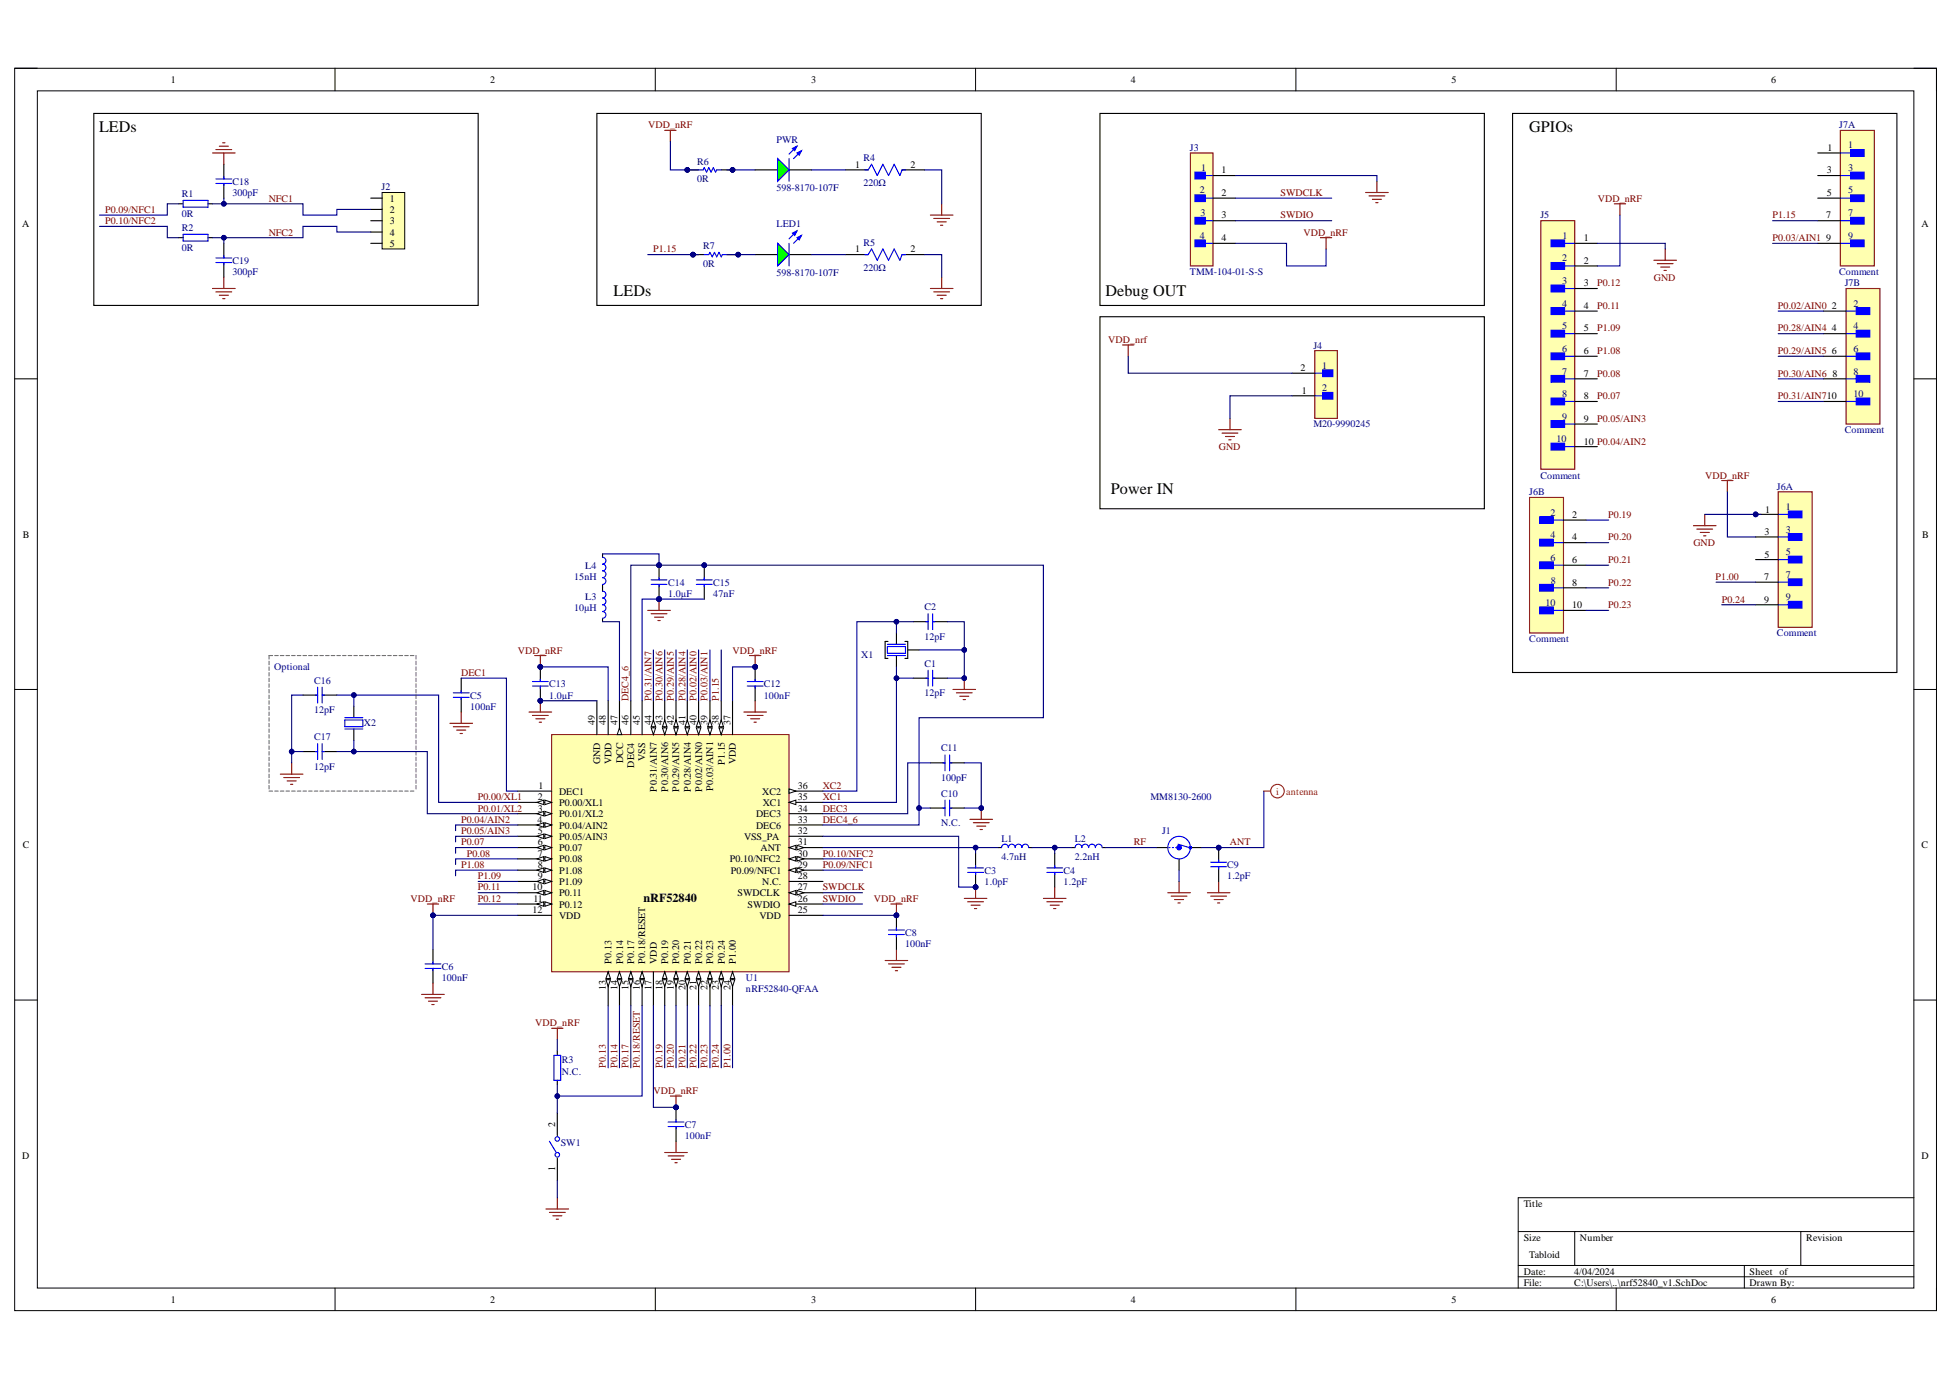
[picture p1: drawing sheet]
<svg xmlns="http://www.w3.org/2000/svg" width="297mm" height="210mm" viewBox="0 0 297 210" stroke-linecap="round" stroke-linejoin="round" font-family="sans-serif">
<defs><g id="words">
<g font-size="2.5">
<text x="15.1" y="20.1">LEDs</text>
<text x="232.6" y="20.1">GPIOs</text>
<text x="93.3" y="45.1">LEDs</text>
<text x="168.1" y="45.1">Debug OUT</text>
<text x="169" y="75.2">Power IN</text>
</g>
<text font-size="1.9" x="97.9" y="137.1">nRF52840</text>
<g font-size="1.5">
<text x="26" y="12.6">1</text>
<text x="74.5" y="12.6">2</text>
<text x="123.4" y="12.6">3</text>
<text x="172" y="12.6">4</text>
<text x="220.7" y="12.6">5</text>
<text x="269.4" y="12.6">6</text>
<text x="277.9" y="22.9">1</text>
<text x="130" y="25.5">1</text>
<text x="138.5" y="25.5">2</text>
<text x="185.8" y="26.4">1</text>
<text x="185.8" y="29.9">2</text>
<text x="277.9" y="26.4">3</text>
<text x="277.9" y="29.9">5</text>
<text x="3.4" y="34.5">A</text>
<text x="59.3" y="30.7">1</text>
<text x="59.3" y="32.4">2</text>
<text x="59.3" y="34.1">3</text>
<text x="59.3" y="35.9">4</text>
<text x="185.8" y="33.2">3</text>
<text x="277.8" y="33.2">7</text>
<text x="292.2" y="34.5">A</text>
<text x="59.3" y="37.5">5</text>
<text x="130" y="38.4">1</text>
<text x="138.5" y="38.4">2</text>
<text x="185.8" y="36.7">4</text>
<text x="240.9" y="36.7">1</text>
<text x="240.9" y="40.1">2</text>
<text x="277.8" y="36.7">9</text>
<text x="240.9" y="43.5">3</text>
<text x="240.9" y="47">4</text>
<text x="278.6" y="47">2</text>
<text x="240.9" y="50.4">5</text>
<text x="240.9" y="53.9">6</text>
<text x="278.6" y="50.4">4</text>
<text x="278.6" y="53.9">6</text>
<text x="197.8" y="56.4">2</text>
<text x="198" y="59.9">1</text>
<text x="240.9" y="57.3">7</text>
<text x="278.7" y="57.3">8</text>
<text x="240.9" y="60.7">8</text>
<text x="240.9" y="64.2">9</text>
<text x="240.9" y="67.6">10 P0.04/AIN2</text>
<text x="268.5" y="78">1</text>
<text x="3.5" y="81.8">B</text>
<text x="239.1" y="78.8">2</text>
<text x="239.1" y="82.2">4</text>
<text x="268.4" y="81.3">3</text>
<text x="292.3" y="81.8">B</text>
<text x="239.1" y="85.6">6</text>
<text x="239.1" y="89.1">8</text>
<text x="268.3" y="88.2">7</text>
<text x="268.4" y="84.8">5</text>
<text x="239.1" y="92.5">10</text>
<text x="268.3" y="91.6">9</text>
<text x="90.4" y="110.3" transform="rotate(-90 90.4 110.3)">49</text>
<text x="92.1" y="110.3" transform="rotate(-90 92.1 110.3)">48</text>
<text x="93.9" y="110.3" transform="rotate(-90 93.9 110.3)">47</text>
<text x="95.6" y="110.3" transform="rotate(-90 95.6 110.3)">46</text>
<text x="97.3" y="110.3" transform="rotate(-90 97.3 110.3)">45</text>
<text x="99.1" y="110.3" transform="rotate(-90 99.1 110.3)">44</text>
<text x="100.8" y="110.3" transform="rotate(-90 100.8 110.3)">43</text>
<text x="102.5" y="110.3" transform="rotate(-90 102.5 110.3)">42</text>
<text x="104.2" y="110.3" transform="rotate(-90 104.2 110.3)">41</text>
<text x="105.9" y="110.3" transform="rotate(-90 105.9 110.3)">40</text>
<text x="107.6" y="110.3" transform="rotate(-90 107.6 110.3)">39</text>
<text x="109.3" y="110.3" transform="rotate(-90 109.3 110.3)">38</text>
<text x="111.1" y="110.3" transform="rotate(-90 111.1 110.3)">37</text>
<text x="81.9" y="120">1</text>
<text x="91.3" y="116.2" transform="rotate(-90 91.3 116.2)">GND</text>
<text x="93" y="116.2" transform="rotate(-90 93 116.2)">VDD</text>
<text x="94.8" y="116.1" transform="rotate(-90 94.8 116.1)">DCC</text>
<text x="96.5" y="116.8" transform="rotate(-90 96.5 116.8)">DEC4</text>
<text x="98.1" y="115.7" transform="rotate(-90 98.1 115.7)">VSS</text>
<text x="110.2" y="116.4" transform="rotate(-90 110.2 116.4)">P1.15</text>
<text x="111.9" y="116.2" transform="rotate(-90 111.9 116.2)">VDD</text>
<text x="121.3" y="120">36</text>
<text x="81.7" y="125.1">4</text>
<text x="81.8" y="121.7">2</text>
<text x="81.8" y="123.4">3</text>
<text x="85" y="120.9">DEC1</text>
<text x="85" y="122.6">P0.00/XL1</text>
<text x="85" y="124.3">P0.01/XL2</text>
<text x="99.9" y="120.4" transform="rotate(-90 99.9 120.4)">P0.31/AIN7</text>
<text x="101.6" y="120.4" transform="rotate(-90 101.6 120.4)">P0.30/AIN6</text>
<text x="103.3" y="120.4" transform="rotate(-90 103.3 120.4)">P0.29/AIN5</text>
<text x="105.1" y="120.4" transform="rotate(-90 105.1 120.4)">P0.28/AIN4</text>
<text x="106.8" y="120.4" transform="rotate(-90 106.8 120.4)">P0.02/AIN0</text>
<text x="108.5" y="120.3" transform="rotate(-90 108.5 120.3)">P0.03/AIN1</text>
<text x="115" y="124.3">DEC3</text>
<text x="115.9" y="120.9">XC2</text>
<text x="116" y="122.6">XC1</text>
<text x="121.3" y="125.1">33</text>
<text x="121.3" y="123.4">34</text>
<text x="121.3" y="121.7">35</text>
<text x="3.5" y="129">C</text>
<text x="81.8" y="126.9">5</text>
<text x="81.8" y="128.6">6</text>
<text x="81.8" y="130.3">7</text>
<text x="85" y="126.1">P0.04/AIN2</text>
<text x="85" y="127.7">P0.05/AIN3</text>
<text x="85" y="129.4">P0.07</text>
<text x="85" y="131.1">P0.08</text>
<text x="111" y="131.1">P0.10/NFC2</text>
<text x="113.2" y="127.7">VSS_PA</text>
<text x="115" y="126.1">DEC6</text>
<text x="115.7" y="129.4">ANT</text>
<text x="121.3" y="126.9">32</text>
<text x="121.3" y="128.6">31</text>
<text x="121.3" y="130.3">30</text>
<text x="292.2" y="129">C</text>
<text x="81" y="135.4">10</text>
<text x="81.1" y="137.2">11</text>
<text x="81.8" y="133.7">9</text>
<text x="81.8" y="132.1">8</text>
<text x="85" y="134.6">P1.09</text>
<text x="85" y="132.9">P1.08</text>
<text x="85" y="136.3">P0.11</text>
<text x="111.2" y="132.9">P0.09/NFC1</text>
<text x="112.2" y="136.3">SWDCLK</text>
<text x="115.9" y="134.6">N.C.</text>
<text x="121.3" y="137.2">26</text>
<text x="121.3" y="135.4">27</text>
<text x="121.3" y="133.7">28</text>
<text x="121.3" y="132.1">29</text>
<text x="81" y="138.9">12</text>
<text x="85" y="138.1">P0.12</text>
<text x="85" y="139.8">VDD</text>
<text x="113.7" y="138.1">SWDIO</text>
<text x="115.5" y="139.8">VDD</text>
<text x="121.3" y="138.9">25</text>
<text x="93" y="146.6" transform="rotate(-90 93 146.6)">P0.13</text>
<text x="94.8" y="146.6" transform="rotate(-90 94.8 146.6)">P0.14</text>
<text x="96.5" y="146.6" transform="rotate(-90 96.5 146.6)">P0.17</text>
<text x="98.1" y="146.6" transform="rotate(-90 98.1 146.6)">P0.18/RESET</text>
<text x="99.9" y="146.6" transform="rotate(-90 99.9 146.6)">VDD</text>
<text x="101.6" y="146.6" transform="rotate(-90 101.6 146.6)">P0.19</text>
<text x="103.3" y="146.6" transform="rotate(-90 103.3 146.6)">P0.20</text>
<text x="105.1" y="146.6" transform="rotate(-90 105.1 146.6)">P0.21</text>
<text x="106.8" y="146.6" transform="rotate(-90 106.8 146.6)">P0.22</text>
<text x="108.5" y="146.6" transform="rotate(-90 108.5 146.6)">P0.23</text>
<text x="110.2" y="146.6" transform="rotate(-90 110.2 146.6)">P0.24</text>
<text x="111.9" y="146.6" transform="rotate(-90 111.9 146.6)">P1.00</text>
<text x="92.1" y="150.6" transform="rotate(-90 92.1 150.6)">13</text>
<text x="93.9" y="150.7" transform="rotate(-90 93.9 150.7)">14</text>
<text x="95.6" y="150.7" transform="rotate(-90 95.6 150.7)">15</text>
<text x="97.3" y="150.7" transform="rotate(-90 97.3 150.7)">16</text>
<text x="99.1" y="150.7" transform="rotate(-90 99.1 150.7)">17</text>
<text x="100.8" y="150.7" transform="rotate(-90 100.8 150.7)">18</text>
<text x="102.5" y="150.7" transform="rotate(-90 102.5 150.7)">19</text>
<text x="104.2" y="150.7" transform="rotate(-90 104.2 150.7)">20</text>
<text x="105.9" y="150.6" transform="rotate(-90 105.9 150.6)">21</text>
<text x="107.6" y="150.7" transform="rotate(-90 107.6 150.7)">22</text>
<text x="109.3" y="150.6" transform="rotate(-90 109.3 150.6)">23</text>
<text x="111.1" y="150.7" transform="rotate(-90 111.1 150.7)">24</text>
<text x="84.4" y="171.4" transform="rotate(-90 84.4 171.4)">2</text>
<text x="3.4" y="176.3">D</text>
<text x="84.4" y="178.1" transform="rotate(-90 84.4 178.1)">1</text>
<text x="292.2" y="176.3">D</text>
<text x="231.7" y="183.5">Title</text>
<text x="231.7" y="188.7">Size</text>
<text x="232.6" y="191.3">Tabloid</text>
<text x="240.3" y="188.7">Number</text>
<text x="274.7" y="188.7">Revision</text>
<text x="231.7" y="193.9">Date:</text>
<text x="231.7" y="195.6">File:</text>
<text x="239.4" y="193.9">4/04/2024</text>
<text x="239.4" y="195.6">C:\Users\..\nrf52840_v1.SchDoc</text>
<text x="266.1" y="193.9">Sheet of</text>
<text x="266.1" y="195.6">Drawn By:</text>
<text x="26" y="198.2">1</text>
<text x="74.5" y="198.2">2</text>
<text x="123.4" y="198.2">3</text>
<text x="172" y="198.2">4</text>
<text x="220.7" y="198.2">5</text>
<text x="269.4" y="198.2">6</text>
</g>
<g font-size="1.5" fill="#800000">
<text x="98.6" y="19.5">VDD_nRF</text>
<text x="194.8" y="29.9">SWDCLK</text>
<text x="16" y="34.1">P0.10/NFC2</text>
<text x="16" y="32.4">P0.09/NFC1</text>
<text x="40.9" y="30.7">NFC1</text>
<text x="40.9" y="35.9">NFC2</text>
<text x="194.8" y="33.2">SWDIO</text>
<text x="198.2" y="35.9">VDD_nRF</text>
<text x="243" y="30.7">VDD_nRF</text>
<text x="269.6" y="33.2">P1.15</text>
<text x="99.3" y="38.4">P1.15</text>
<text x="269.6" y="36.7">P0.03/AIN1</text>
<text x="242.9" y="43.5">P0.12</text>
<text x="242.9" y="47">P0.11</text>
<text x="251.5" y="42.7">GND</text>
<text x="270.4" y="47">P0.02/AIN0</text>
<text x="168.5" y="52.2">VDD_nrf</text>
<text x="242.9" y="50.4">P1.09</text>
<text x="242.9" y="53.9">P1.08</text>
<text x="270.4" y="50.4">P0.28/AIN4</text>
<text x="270.4" y="53.9">P0.29/AIN5</text>
<text x="242.9" y="57.3">P0.08</text>
<text x="270.4" y="57.3">P0.30/AIN6</text>
<text x="242.9" y="60.7">P0.07</text>
<text x="242.9" y="64.2">P0.05/AIN3</text>
<text x="270.4" y="60.7">P0.31/AIN710</text>
<text x="185.4" y="68.5">GND</text>
<text x="259.3" y="72.8">VDD_nRF</text>
<text x="244.6" y="78.8">P0.19</text>
<text x="244.6" y="82.2">P0.20</text>
<text x="257.6" y="83">GND</text>
<text x="244.6" y="85.6">P0.21</text>
<text x="244.6" y="89.1">P0.22</text>
<text x="260.9" y="88.2">P1.00</text>
<text x="244.6" y="92.5">P0.23</text>
<text x="261.9" y="91.6">P0.24</text>
<text x="78.8" y="99.4">VDD_nRF</text>
<text x="111.4" y="99.4">VDD_nRF</text>
<text x="70.1" y="102.8">DEC1</text>
<text x="95.6" y="106.6" transform="rotate(-90 95.6 106.6)">DEC4_6</text>
<text x="99.1" y="106.6" transform="rotate(-90 99.1 106.6)">P0.31/AIN7</text>
<text x="100.8" y="106.6" transform="rotate(-90 100.8 106.6)">P0.30/AIN6</text>
<text x="102.5" y="106.6" transform="rotate(-90 102.5 106.6)">P0.29/AIN5</text>
<text x="104.2" y="106.6" transform="rotate(-90 104.2 106.6)">P0.28/AIN4</text>
<text x="105.9" y="106.6" transform="rotate(-90 105.9 106.6)">P0.02/AIN0</text>
<text x="107.6" y="106.6" transform="rotate(-90 107.6 106.6)">P0.03/AIN1</text>
<text x="109.3" y="106.6" transform="rotate(-90 109.3 106.6)">P1.15</text>
<text x="125.1" y="120">XC2</text>
<text x="70.1" y="125.1">P0.04/AIN2</text>
<text x="72.7" y="121.7">P0.00/XL1</text>
<text x="72.7" y="123.4">P0.01/XL2</text>
<text x="125.1" y="121.7">XC1</text>
<text x="125.1" y="123.4">DEC3</text>
<text x="125.1" y="125.1">DEC4_6</text>
<text x="70.1" y="128.6">P0.07</text>
<text x="70.1" y="126.9">P0.05/AIN3</text>
<text x="71" y="130.3">P0.08</text>
<text x="125.1" y="130.3">P0.10/NFC2</text>
<text x="172.4" y="128.6">RF</text>
<text x="187.1" y="128.6">ANT</text>
<text x="62.4" y="137.2">VDD_nRF</text>
<text x="70.1" y="132.1">P1.08</text>
<text x="72.7" y="135.4">P0.11</text>
<text x="72.7" y="137.2">P0.12</text>
<text x="72.7" y="133.7">P1.09</text>
<text x="125.1" y="135.4">SWDCLK</text>
<text x="125.1" y="137.2">SWDIO</text>
<text x="125.1" y="132.1">P0.09/NFC1</text>
<text x="132.9" y="137.2">VDD_nRF</text>
<text x="81.4" y="156.1">VDD_nRF</text>
<text x="92.1" y="162.4" transform="rotate(-90 92.1 162.4)">P0.13</text>
<text x="93.9" y="162.4" transform="rotate(-90 93.9 162.4)">P0.14</text>
<text x="95.6" y="162.4" transform="rotate(-90 95.6 162.4)">P0.17</text>
<text x="97.3" y="162.4" transform="rotate(-90 97.3 162.4)">P0.18/RESET</text>
<text x="99.4" y="166.4">VDD_nRF</text>
<text x="100.8" y="162.4" transform="rotate(-90 100.8 162.4)">P0.19</text>
<text x="102.5" y="162.4" transform="rotate(-90 102.5 162.4)">P0.20</text>
<text x="104.2" y="162.4" transform="rotate(-90 104.2 162.4)">P0.21</text>
<text x="105.9" y="162.4" transform="rotate(-90 105.9 162.4)">P0.22</text>
<text x="107.6" y="162.4" transform="rotate(-90 107.6 162.4)">P0.23</text>
<text x="109.3" y="162.4" transform="rotate(-90 109.3 162.4)">P0.24</text>
<text x="111.1" y="162.4" transform="rotate(-90 111.1 162.4)">P1.00</text>
</g>
<g font-size="1.5" fill="#000080">
<text x="118.1" y="21.7">PWR</text>
<text x="181" y="22.9">J3</text>
<text x="279.7" y="19.5">J7A</text>
<text x="281.1" y="22.6">1</text>
<text x="35.4" y="28.1">C18</text>
<text x="35.4" y="29.9">300pF</text>
<text x="58" y="28.9">J2</text>
<text x="106" y="25">R6</text>
<text x="106" y="27.7">0R</text>
<text x="118.1" y="29.1">598-8170-107F</text>
<text x="131.3" y="24.5">R4</text>
<text x="131.3" y="28.2">220Ω</text>
<text x="182.5" y="29.4">2</text>
<text x="182.7" y="26">1</text>
<text x="281.1" y="26">3</text>
<text x="281.1" y="29.4">5</text>
<text x="27.7" y="35.2">R2</text>
<text x="27.7" y="30">R1</text>
<text x="27.7" y="33.1">0R</text>
<text x="118.1" y="34.6">LED1</text>
<text x="182.6" y="32.9">3</text>
<text x="234.3" y="33.2">J5</text>
<text x="281.1" y="32.9">7</text>
<text x="27.7" y="38.2">0R</text>
<text x="35.4" y="40.1">C19</text>
<text x="35.4" y="41.9">300pF</text>
<text x="106.9" y="37.9">R7</text>
<text x="106.9" y="40.7">0R</text>
<text x="131.3" y="37.4">R5</text>
<text x="131.3" y="41.2">220Ω</text>
<text x="181" y="41.9">TMM-104-01-S-S</text>
<text x="182.5" y="36.4">4</text>
<text x="237.6" y="39.7">2</text>
<text x="237.7" y="36.4">1</text>
<text x="279.7" y="41.9">Comment</text>
<text x="281.1" y="36.4">9</text>
<text x="118.1" y="42">598-8170-107F</text>
<text x="237.6" y="43.2">3</text>
<text x="237.6" y="46.7">4</text>
<text x="280.6" y="43.5">J7B</text>
<text x="281.9" y="46.7">2</text>
<text x="199.8" y="53">J4</text>
<text x="237.6" y="50.1">5</text>
<text x="237.6" y="53.5">6</text>
<text x="281.9" y="50.1">4</text>
<text x="281.9" y="53.5">6</text>
<text x="201.1" y="56.1">1</text>
<text x="201.1" y="59.5">2</text>
<text x="237.6" y="57">7</text>
<text x="281.9" y="57">8</text>
<text x="199.8" y="65">M20-9990245</text>
<text x="237.6" y="60.4">8</text>
<text x="237.6" y="63.8">9</text>
<text x="280.6" y="65.9">Comment</text>
<text x="281.9" y="60.4">10</text>
<text x="236.7" y="67.3">10</text>
<text x="232.6" y="75.3">J6B</text>
<text x="234.3" y="72.8">Comment</text>
<text x="270.2" y="74.5">J6A</text>
<text x="271.6" y="77.5">1</text>
<text x="235.8" y="78.5">2</text>
<text x="235.8" y="81.8">4</text>
<text x="271.6" y="81">3</text>
<text x="87.3" y="88.2">15nH</text>
<text x="89" y="86.5">L4</text>
<text x="101.6" y="89.1">C14</text>
<text x="108.5" y="89.1">C15</text>
<text x="235.8" y="85.3">6</text>
<text x="235.9" y="88.8">8</text>
<text x="271.6" y="84.5">5</text>
<text x="271.6" y="87.8">7</text>
<text x="87.3" y="93">10µH</text>
<text x="89" y="91.3">L3</text>
<text x="101.6" y="90.8">1.0µF</text>
<text x="108.5" y="90.8">47nF</text>
<text x="140.6" y="92.8">C2</text>
<text x="235" y="92.2">10</text>
<text x="271.6" y="91.3">9</text>
<text x="41.7" y="102">Optional</text>
<text x="131" y="100.1">X1</text>
<text x="140.6" y="101.5">C1</text>
<text x="140.6" y="97.3">12pF</text>
<text x="232.6" y="97.7">Comment</text>
<text x="270.2" y="96.8">Comment</text>
<text x="47.8" y="104">C16</text>
<text x="71.5" y="106.3">C5</text>
<text x="71.5" y="108">100nF</text>
<text x="83.5" y="104.5">C13</text>
<text x="83.5" y="106.3">1.0µF</text>
<text x="116.2" y="104.5">C12</text>
<text x="116.2" y="106.3">100nF</text>
<text x="140.6" y="105.9">12pF</text>
<text x="47.8" y="112.6">C17</text>
<text x="47.8" y="108.5">12pF</text>
<text x="55.3" y="110.4">X2</text>
<text x="47.8" y="117.1">12pF</text>
<text x="143.2" y="114.3">C11</text>
<text x="143.2" y="118.8">100pF</text>
<text x="143.2" y="121.2">C10</text>
<text x="143.2" y="125.6">N.C.</text>
<text x="175" y="121.7">MM8130-2600</text>
<text x="152.3" y="128.1">L1</text>
<text x="152.3" y="130.8">4.7nH</text>
<text x="163.5" y="128.1">L2</text>
<text x="163.5" y="130.8">2.2nH</text>
<text x="176.7" y="126.9">J1</text>
<text x="149.8" y="132.9">C3</text>
<text x="149.8" y="134.6">1.0pF</text>
<text x="161.8" y="132.9">C4</text>
<text x="161.8" y="134.6">1.2pF</text>
<text x="186.6" y="132.1">C9</text>
<text x="186.6" y="133.7">1.2pF</text>
<text x="137.7" y="142.4">C8</text>
<text x="67.2" y="147.5">C6</text>
<text x="67.2" y="149.2">100nF</text>
<text x="113.5" y="149.2">U1</text>
<text x="137.7" y="144.1">100nF</text>
<text x="113.5" y="150.9">nRF52840-QFAA</text>
<text x="85.5" y="161.7">R3</text>
<text x="85.5" y="163.5">N.C.</text>
<text x="104.2" y="171.5">C7</text>
<text x="104.2" y="173.2">100nF</text>
<text x="85.3" y="174.3">SW1</text>
</g>
<g font-size="1.5" fill="#f00">
<text x="194.1" y="120.9">i</text>
<text x="195.6" y="120.9">antenna</text>
</g>
</g></defs>
<path d="M2.2 10.4h292.3v189h-292.3z" fill="none" stroke="#000" stroke-width=".15"/>
<path d="M5.7 13.8h285.4v182.1h-285.4z" fill-rule="evenodd" fill="#fff"/>
<g fill="none" stroke="#000" stroke-width=".15">
<path d="M2.2 10.4h3.5M5.7 13.8h285.4v182.1h-285.4zM51 10.4v3.4M99.7 10.4v3.4M148.4 10.4v3.4M197.1 10.4v3.4M245.8 10.4v3.4M291.1 10.4h3.4v3.4M2.2 57.6h3.5M291.1 57.6h3.4M2.2 104.9h3.5M291.1 104.9h3.4"/>
<path d="M2.2 152.1h3.5M291.1 152.1h3.4M51 195.9v3.5M99.7 195.9v3.5M148.4 195.9v3.5M197.1 195.9v3.5M230.9 187.3h60.2M230.9 192.5h60.2M230.9 194.2h60.2M239.5 187.3v5.2M245.8 195.9v3.5M265.3 192.5v3.4"/>
<path d="M273.9 187.3v5.2M291.1 182.2h-60.2v13.7M294.5 195.9v3.5"/>
</g>
<path d="M83.9 111.7h36.1v36.1h-36.1z" fill-rule="evenodd" fill="#ffffb0"/>
<path d="M83.9 111.7h36.1v36.1h-36.1z" fill="none" stroke="#800000" stroke-width=".15"/>
<path d="M78.7 120.3h5.2M78.7 134.1h5.2" fill="none" stroke="#000" stroke-width=".17"/>
<path d="M82.9 133.7l1 .4-1 .3z" fill="#f8fcff"/>
<path d="M82.9 133.7l1 .4-1 .3z" fill="none" stroke="#000" stroke-width=".15"/>
<path d="M81.7 134.1l1-.4v.7z" fill="#f8fcff"/>
<path d="M81.7 134.1l1-.4v.7z" fill="none" stroke="#000" stroke-width=".15"/>
<path d="M120 127.2h5.2M120 128.9h5.2" fill="none" stroke="#000" stroke-width=".17"/>
<path d="M120 128.9l1-.3v.7z" fill="#f8fcff"/>
<path d="M120 128.9l1-.3v.7z" fill="none" stroke="#000" stroke-width=".15"/>
<path d="M121.2 128.6l1 .3-1 .4z" fill="#f8fcff"/>
<path d="M121.2 128.6l1 .3-1 .4z" fill="none" stroke="#000" stroke-width=".15"/>
<path d="M120 125.5h5.2M120 123.8h5.2M120 122h5.2" fill="none" stroke="#000" stroke-width=".17"/>
<path d="M120 122l1-.3v.7z" fill="#f8fcff"/>
<path d="M120 122l1-.3v.7z" fill="none" stroke="#000" stroke-width=".15"/>
<path d="M120 120.3h5.2" fill="none" stroke="#000" stroke-width=".17"/>
<path d="M120 120l1 .3-1 .4z" fill="#f8fcff"/>
<path d="M120 120l1 .3-1 .4z" fill="none" stroke="#000" stroke-width=".15"/>
<path d="M78.7 122h5.2" fill="none" stroke="#000" stroke-width=".17"/>
<path d="M82.9 121.7l1 .3-1 .4z" fill="#f8fcff"/>
<path d="M82.9 121.7l1 .3-1 .4z" fill="none" stroke="#000" stroke-width=".15"/>
<path d="M81.7 122l1-.3v.7z" fill="#f8fcff"/>
<path d="M81.7 122l1-.3v.7z" fill="none" stroke="#000" stroke-width=".15"/>
<path d="M78.7 123.8h5.2" fill="none" stroke="#000" stroke-width=".17"/>
<path d="M82.9 123.4l1 .4-1 .3z" fill="#f8fcff"/>
<path d="M82.9 123.4l1 .4-1 .3z" fill="none" stroke="#000" stroke-width=".15"/>
<path d="M81.7 123.8l1-.4v.7z" fill="#f8fcff"/>
<path d="M81.7 123.8l1-.4v.7z" fill="none" stroke="#000" stroke-width=".15"/>
<path d="M78.7 125.5h5.2" fill="none" stroke="#000" stroke-width=".17"/>
<path d="M82.9 125.1l1 .4-1 .3z" fill="#f8fcff"/>
<path d="M82.9 125.1l1 .4-1 .3z" fill="none" stroke="#000" stroke-width=".15"/>
<path d="M81.7 125.5l1-.4v.7z" fill="#f8fcff"/>
<path d="M81.7 125.5l1-.4v.7z" fill="none" stroke="#000" stroke-width=".15"/>
<path d="M78.7 127.2h5.2" fill="none" stroke="#000" stroke-width=".17"/>
<path d="M82.9 126.9l1 .3-1 .3z" fill="#f8fcff"/>
<path d="M82.9 126.9l1 .3-1 .3z" fill="none" stroke="#000" stroke-width=".15"/>
<path d="M81.7 127.2l1-.3v.6z" fill="#f8fcff"/>
<path d="M81.7 127.2l1-.3v.6z" fill="none" stroke="#000" stroke-width=".15"/>
<path d="M78.7 128.9h5.2" fill="none" stroke="#000" stroke-width=".17"/>
<path d="M82.9 128.6l1 .3-1 .4z" fill="#f8fcff"/>
<path d="M82.9 128.6l1 .3-1 .4z" fill="none" stroke="#000" stroke-width=".15"/>
<path d="M81.7 128.9l1-.3v.7z" fill="#f8fcff"/>
<path d="M81.7 128.9l1-.3v.7z" fill="none" stroke="#000" stroke-width=".15"/>
<path d="M78.7 130.6h5.2" fill="none" stroke="#000" stroke-width=".17"/>
<path d="M82.9 130.3l1 .3-1 .4z" fill="#f8fcff"/>
<path d="M82.9 130.3l1 .3-1 .4z" fill="none" stroke="#000" stroke-width=".15"/>
<path d="M81.7 130.6l1-.3v.7z" fill="#f8fcff"/>
<path d="M81.7 130.6l1-.3v.7z" fill="none" stroke="#000" stroke-width=".15"/>
<path d="M78.7 132.4h5.2" fill="none" stroke="#000" stroke-width=".17"/>
<path d="M82.9 132l1 .4-1 .3z" fill="#f8fcff"/>
<path d="M82.9 132l1 .4-1 .3z" fill="none" stroke="#000" stroke-width=".15"/>
<path d="M81.7 132.4l1-.4v.7z" fill="#f8fcff"/>
<path d="M81.7 132.4l1-.4v.7z" fill="none" stroke="#000" stroke-width=".15"/>
<path d="M78.7 135.8h5.2" fill="none" stroke="#000" stroke-width=".17"/>
<path d="M82.9 135.4l1 .4-1 .3z" fill="#f8fcff"/>
<path d="M82.9 135.4l1 .4-1 .3z" fill="none" stroke="#000" stroke-width=".15"/>
<path d="M81.7 135.8l1-.4v.7z" fill="#f8fcff"/>
<path d="M81.7 135.8l1-.4v.7z" fill="none" stroke="#000" stroke-width=".15"/>
<path d="M78.7 137.5h5.2" fill="none" stroke="#000" stroke-width=".17"/>
<path d="M82.9 137.2l1 .3-1 .3z" fill="#f8fcff"/>
<path d="M82.9 137.2l1 .3-1 .3z" fill="none" stroke="#000" stroke-width=".15"/>
<path d="M81.7 137.5l1-.3v.6z" fill="#f8fcff"/>
<path d="M81.7 137.5l1-.3v.6z" fill="none" stroke="#000" stroke-width=".15"/>
<path d="M78.7 139.2h5.2M92.5 147.8v5.2" fill="none" stroke="#000" stroke-width=".17"/>
<path d="M92.5 147.8l.3 1h-.6z" fill="#f8fcff"/>
<path d="M92.5 147.8l.3 1h-.6z" fill="none" stroke="#000" stroke-width=".15"/>
<path d="M92.2 149h.6l-.3 1z" fill="#f8fcff"/>
<path d="M92.2 149h.6l-.3 1z" fill="none" stroke="#000" stroke-width=".15"/>
<path d="M120 137.5h5.2" fill="none" stroke="#000" stroke-width=".17"/>
<path d="M120 137.5l1-.3v.6z" fill="#f8fcff"/>
<path d="M120 137.5l1-.3v.6z" fill="none" stroke="#000" stroke-width=".15"/>
<path d="M120 135.8h5.2" fill="none" stroke="#000" stroke-width=".17"/>
<path d="M120 135.8l1-.4v.7z" fill="#f8fcff"/>
<path d="M120 135.8l1-.4v.7z" fill="none" stroke="#000" stroke-width=".15"/>
<path d="M121.2 135.4l1 .4-1 .3z" fill="#f8fcff"/>
<path d="M121.2 135.4l1 .4-1 .3z" fill="none" stroke="#000" stroke-width=".15"/>
<path d="M120 134.1h5.2M120 132.4h5.2" fill="none" stroke="#000" stroke-width=".17"/>
<path d="M120 132.4l1-.4v.7z" fill="#f8fcff"/>
<path d="M120 132.4l1-.4v.7z" fill="none" stroke="#000" stroke-width=".15"/>
<path d="M121.2 132l1 .4-1 .3z" fill="#f8fcff"/>
<path d="M121.2 132l1 .4-1 .3z" fill="none" stroke="#000" stroke-width=".15"/>
<path d="M94.2 147.8v5.2" fill="none" stroke="#000" stroke-width=".17"/>
<path d="M94.2 147.8l.4 1h-.7z" fill="#f8fcff"/>
<path d="M94.2 147.8l.4 1h-.7z" fill="none" stroke="#000" stroke-width=".15"/>
<path d="M93.9 149h.7l-.4 1z" fill="#f8fcff"/>
<path d="M93.9 149h.7l-.4 1z" fill="none" stroke="#000" stroke-width=".15"/>
<path d="M95.9 147.8v5.2" fill="none" stroke="#000" stroke-width=".17"/>
<path d="M95.9 147.8l.4 1h-.7z" fill="#f8fcff"/>
<path d="M95.9 147.8l.4 1h-.7z" fill="none" stroke="#000" stroke-width=".15"/>
<path d="M95.6 149h.7l-.4 1z" fill="#f8fcff"/>
<path d="M95.6 149h.7l-.4 1z" fill="none" stroke="#000" stroke-width=".15"/>
<path d="M97.7 147.8v5.2" fill="none" stroke="#000" stroke-width=".17"/>
<path d="M97.7 147.8l.3 1h-.7z" fill="#f8fcff"/>
<path d="M97.7 147.8l.3 1h-.7z" fill="none" stroke="#000" stroke-width=".15"/>
<path d="M97.3 149h.7l-.3 1z" fill="#f8fcff"/>
<path d="M97.3 149h.7l-.3 1z" fill="none" stroke="#000" stroke-width=".15"/>
<path d="M99.4 147.8v5.2M101.1 147.8v5.2" fill="none" stroke="#000" stroke-width=".17"/>
<path d="M101.1 147.8l.3 1h-.6z" fill="#f8fcff"/>
<path d="M101.1 147.8l.3 1h-.6z" fill="none" stroke="#000" stroke-width=".15"/>
<path d="M100.8 149h.6l-.3 1z" fill="#f8fcff"/>
<path d="M100.8 149h.6l-.3 1z" fill="none" stroke="#000" stroke-width=".15"/>
<path d="M102.8 147.8v5.2" fill="none" stroke="#000" stroke-width=".17"/>
<path d="M102.8 147.8l.4 1h-.7z" fill="#f8fcff"/>
<path d="M102.8 147.8l.4 1h-.7z" fill="none" stroke="#000" stroke-width=".15"/>
<path d="M102.5 149h.7l-.4 1z" fill="#f8fcff"/>
<path d="M102.5 149h.7l-.4 1z" fill="none" stroke="#000" stroke-width=".15"/>
<path d="M104.5 147.8v5.2" fill="none" stroke="#000" stroke-width=".17"/>
<path d="M104.5 147.8l.4 1h-.7z" fill="#f8fcff"/>
<path d="M104.5 147.8l.4 1h-.7z" fill="none" stroke="#000" stroke-width=".15"/>
<path d="M104.2 149h.7l-.4 1z" fill="#f8fcff"/>
<path d="M104.2 149h.7l-.4 1z" fill="none" stroke="#000" stroke-width=".15"/>
<path d="M106.3 147.8v5.2" fill="none" stroke="#000" stroke-width=".17"/>
<path d="M106.3 147.8l.3 1h-.7z" fill="#f8fcff"/>
<path d="M106.3 147.8l.3 1h-.7z" fill="none" stroke="#000" stroke-width=".15"/>
<path d="M105.9 149h.7l-.3 1z" fill="#f8fcff"/>
<path d="M105.9 149h.7l-.3 1z" fill="none" stroke="#000" stroke-width=".15"/>
<path d="M108 147.8v5.2" fill="none" stroke="#000" stroke-width=".17"/>
<path d="M108 147.8l.3 1h-.7z" fill="#f8fcff"/>
<path d="M108 147.8l.3 1h-.7z" fill="none" stroke="#000" stroke-width=".15"/>
<path d="M107.6 149h.7l-.3 1z" fill="#f8fcff"/>
<path d="M107.6 149h.7l-.3 1z" fill="none" stroke="#000" stroke-width=".15"/>
<path d="M109.7 147.8v5.2" fill="none" stroke="#000" stroke-width=".17"/>
<path d="M109.7 147.8l.3 1h-.6z" fill="#f8fcff"/>
<path d="M109.7 147.8l.3 1h-.6z" fill="none" stroke="#000" stroke-width=".15"/>
<path d="M109.4 149h.6l-.3 1z" fill="#f8fcff"/>
<path d="M109.4 149h.6l-.3 1z" fill="none" stroke="#000" stroke-width=".15"/>
<path d="M111.4 147.8v5.2" fill="none" stroke="#000" stroke-width=".17"/>
<path d="M111.4 147.8l.4 1h-.7z" fill="#f8fcff"/>
<path d="M111.4 147.8l.4 1h-.7z" fill="none" stroke="#000" stroke-width=".15"/>
<path d="M111.1 149h.7l-.4 1z" fill="#f8fcff"/>
<path d="M111.1 149h.7l-.4 1z" fill="none" stroke="#000" stroke-width=".15"/>
<path d="M101.1 106.6v5.1" fill="none" stroke="#000" stroke-width=".17"/>
<path d="M100.8 110.7h.6l-.3 1z" fill="#f8fcff"/>
<path d="M100.8 110.7h.6l-.3 1z" fill="none" stroke="#000" stroke-width=".15"/>
<path d="M101.1 109.5l.3 1h-.6z" fill="#f8fcff"/>
<path d="M101.1 109.5l.3 1h-.6z" fill="none" stroke="#000" stroke-width=".15"/>
<path d="M99.4 106.6v5.1" fill="none" stroke="#000" stroke-width=".17"/>
<path d="M99 110.7h.7l-.3 1z" fill="#f8fcff"/>
<path d="M99 110.7h.7l-.3 1z" fill="none" stroke="#000" stroke-width=".15"/>
<path d="M99.4 109.5l.3 1h-.7z" fill="#f8fcff"/>
<path d="M99.4 109.5l.3 1h-.7z" fill="none" stroke="#000" stroke-width=".15"/>
<path d="M92.5 106.6v5.1M94.2 106.6v5.1M95.9 106.6v5.1M97.7 106.6v5.1" fill="none" stroke="#000" stroke-width=".17"/>
<path d="M94.2 110.7l.4 1h-.7z" fill="#f8fcff"/>
<path d="M94.2 110.7l.4 1h-.7z" fill="none" stroke="#000" stroke-width=".15"/>
<path d="M109.7 106.6v5.1" fill="none" stroke="#000" stroke-width=".17"/>
<path d="M109.4 110.7h.6l-.3 1z" fill="#f8fcff"/>
<path d="M109.4 110.7h.6l-.3 1z" fill="none" stroke="#000" stroke-width=".15"/>
<path d="M109.7 109.5l.3 1h-.6z" fill="#f8fcff"/>
<path d="M109.7 109.5l.3 1h-.6z" fill="none" stroke="#000" stroke-width=".15"/>
<path d="M108 106.6v5.1" fill="none" stroke="#000" stroke-width=".17"/>
<path d="M107.6 110.7h.7l-.3 1z" fill="#f8fcff"/>
<path d="M107.6 110.7h.7l-.3 1z" fill="none" stroke="#000" stroke-width=".15"/>
<path d="M108 109.5l.3 1h-.7z" fill="#f8fcff"/>
<path d="M108 109.5l.3 1h-.7z" fill="none" stroke="#000" stroke-width=".15"/>
<path d="M106.3 106.6v5.1" fill="none" stroke="#000" stroke-width=".17"/>
<path d="M105.9 110.7h.7l-.3 1z" fill="#f8fcff"/>
<path d="M105.9 110.7h.7l-.3 1z" fill="none" stroke="#000" stroke-width=".15"/>
<path d="M106.3 109.5l.3 1h-.7z" fill="#f8fcff"/>
<path d="M106.3 109.5l.3 1h-.7z" fill="none" stroke="#000" stroke-width=".15"/>
<path d="M104.5 106.6v5.1" fill="none" stroke="#000" stroke-width=".17"/>
<path d="M104.2 110.7h.7l-.4 1z" fill="#f8fcff"/>
<path d="M104.2 110.7h.7l-.4 1z" fill="none" stroke="#000" stroke-width=".15"/>
<path d="M104.5 109.5l.4 1h-.7z" fill="#f8fcff"/>
<path d="M104.5 109.5l.4 1h-.7z" fill="none" stroke="#000" stroke-width=".15"/>
<path d="M102.8 106.6v5.1" fill="none" stroke="#000" stroke-width=".17"/>
<path d="M102.5 110.7h.7l-.4 1z" fill="#f8fcff"/>
<path d="M102.5 110.7h.7l-.4 1z" fill="none" stroke="#000" stroke-width=".15"/>
<path d="M102.8 109.5l.4 1h-.7z" fill="#f8fcff"/>
<path d="M102.8 109.5l.4 1h-.7z" fill="none" stroke="#000" stroke-width=".15"/>
<path d="M120 139.2h5.2M120 130.6h5.2" fill="none" stroke="#000" stroke-width=".17"/>
<path d="M120 130.6l1-.3v.7z" fill="#f8fcff"/>
<path d="M120 130.6l1-.3v.7z" fill="none" stroke="#000" stroke-width=".15"/>
<path d="M121.2 130.3l1 .3-1 .4z" fill="#f8fcff"/>
<path d="M121.2 130.3l1 .3-1 .4z" fill="none" stroke="#000" stroke-width=".15"/>
<g fill="none" stroke="#000" stroke-width=".17">
<path d="M135.1 97.6h-.5v2.5h.5M136.3 96.3v1.7M136.3 99.7v1.7M137.6 97.6h.5v2.5h-.5M138.1 98.9h1.7M138.9 94.6h2.3M141.8 94.6h2.3M90.8 106.6v5.1M111.4 106.6v5.1M138.9 103.2h2.3M141.5 116h2.2M141.8 103.2h2.3"/>
<path d="M144.4 116h2.3"/>
</g>
<g fill="none" stroke="#00f" stroke-width=".17">
<path d="M135 99.7h2.7M135 98h2.7M135 98.3h2.7v1.1h-2.7zM140.8 94.6h.4M141.2 93.4v2.4M141.8 93.4v2.4M141.8 94.6h.4M140.8 103.2h.4M141.2 101.9v2.5M141.8 101.9v2.5M141.8 103.2h.4M143.4 116h.3"/>
<path d="M143.7 114.8v2.4M144.4 114.8v2.4M144.4 116h.4"/>
</g>
<path d="M98.5 92.8h3.5M99 93.4h2.4M99.5 93.9h1.4M100.1 94.4h.3M100.2 91.1v1.7" fill="none" stroke="#800000" stroke-width=".17"/>
<circle cx="100.2" cy="91.1" r=".34" fill="#000080"/>
<circle cx="100.2" cy="91.1" r=".34" fill="none" stroke="#000080" stroke-width=".15"/>
<path d="M91.6 89.4v.5M91.6 94v.6" fill="none" stroke="#000" stroke-width=".17"/>
<path d="M91.6 89.9a.52 .52 0 0 1 .6 .5 .52 .52 0 0 1-.6 .6 .52 .52 0 0 1 .6 .5 .52 .52 0 0 1-.6 .5 .52 .52 0 0 1 .6 .5 .52 .52 0 0 1-.6 .5 .52 .52 0 0 1 .6 .5 .52 .52 0 0 1-.6 .5" fill="none" stroke="#00f" stroke-width=".17"/>
<circle cx="100.2" cy="91.1" r=".34" fill="#000080"/>
<circle cx="100.2" cy="91.1" r=".34" fill="none" stroke="#000080" stroke-width=".15"/>
<circle cx="100.2" cy="86" r=".34" fill="#000080"/>
<circle cx="100.2" cy="86" r=".34" fill="none" stroke="#000080" stroke-width=".15"/>
<path d="M100.2 88.9v2.2" fill="none" stroke="#000" stroke-width=".17"/>
<circle cx="100.2" cy="91.1" r=".34" fill="#000080"/>
<circle cx="100.2" cy="91.1" r=".34" fill="none" stroke="#000080" stroke-width=".15"/>
<path d="M100.2 86v2.2" fill="none" stroke="#000" stroke-width=".17"/>
<circle cx="100.2" cy="86" r=".34" fill="#000080"/>
<circle cx="100.2" cy="86" r=".34" fill="none" stroke="#000080" stroke-width=".15"/>
<path d="M91.6 84.8a.52 .52 0 0 1 .6 .5 .52 .52 0 0 1-.6 .5 .52 .52 0 0 1 .6 .5 .52 .52 0 0 1-.6 .5 .52 .52 0 0 1 .6 .5 .52 .52 0 0 1-.6 .6 .52 .52 0 0 1 .6 .5 .52 .52 0 0 1-.6 .5M99 88.2h2.4M99 88.9h2.4M100.2 87.9v.3M100.2 88.9v.3M143.4 122.9h.3M143.7 121.7v2.4M144.4 121.7v2.4M144.4 122.9h.4" fill="none" stroke="#00f" stroke-width=".17"/>
<path d="M91.6 84.3v.5M91.6 88.9v.5M141.5 122.9h2.2M144.4 122.9h2.3" fill="none" stroke="#000" stroke-width=".17"/>
<path d="M65 137.5h1.7M65.9 137.5v1.7M64.1 151.3h3.5M64.6 151.8h2.5M65.2 152.3h1.3M65.7 152.8h.3M65.9 149.5v1.8" fill="none" stroke="#800000" stroke-width=".17"/>
<circle cx="65.9" cy="139.2" r=".34" fill="#000080"/>
<circle cx="65.9" cy="139.2" r=".34" fill="none" stroke="#000080" stroke-width=".15"/>
<path d="M144.9 104.9h3.5M145.5 105.4h2.4M146 105.9h1.3M146.5 106.4h.3M146.7 103.2v1.7" fill="none" stroke="#800000" stroke-width=".17"/>
<circle cx="146.7" cy="103.2" r=".34" fill="#000080"/>
<circle cx="146.7" cy="103.2" r=".34" fill="none" stroke="#000080" stroke-width=".15"/>
<path d="M46.1 114.3h2.2M46.1 105.7h2.2M49 114.3h2.2M49 105.7h2.2M53.8 107.4v1.8M53.8 110.9v1.7" fill="none" stroke="#000" stroke-width=".17"/>
<path d="M48 114.3h.3M48 105.7h.3M48.3 104.5v2.4M48.3 113.1v2.4M49 104.5v2.4M49 113.1v2.4M49 114.3h.3M49 105.7h.3M52.4 109.2h2.8M52.4 110.9h2.8M52.4 109.5h2.8v1h-2.8z" fill="none" stroke="#00f" stroke-width=".17"/>
<path d="M42.6 117.8h3.5M43.2 118.3h2.4M43.7 118.8h1.3M44.2 119.3h.3M44.4 116v1.8M102 166.7h1.7M102.8 166.7v1.7" fill="none" stroke="#800000" stroke-width=".17"/>
<g fill="none" stroke="#707070" stroke-width=".17">
<path d="M41.5 99.7h-.6v.6M41.8 99.7h.5M42.6 99.7h.6M43.5 99.7h.5M44.4 99.7h.5M45.2 99.7h.6M46.1 99.7h.5M46.9 99.7h.6M47.8 99.7h.5M48.7 99.7h.5M49.5 99.7h.6M50.4 99.7h.5"/>
<path d="M51.2 99.7h.6M52.1 99.7h.5M53 99.7h.5M53.8 99.7h.6M54.7 99.7h.5M55.5 99.7h.6M56.4 99.7h.5M57.3 99.7h.5M58.1 99.7h.6M59 99.7h.5M59.8 99.7h.6M60.7 99.7h.5"/>
<path d="M61.6 99.7h.5M62.4 99.7h.5M63.3 99.7v.6M40.9 100.6v.5M40.9 101.4v.6M40.9 102.3v.5M40.9 103.2v.5M40.9 104v.5M40.9 104.9v.5M40.9 105.7v.6M40.9 106.6v.5M40.9 107.4v.6"/>
<path d="M40.9 108.3v.5M40.9 109.2v.5M40.9 110v.6M40.9 110.9v.5M40.9 111.7v.6M40.9 112.6v.5M40.9 113.5v.5M40.9 114.3v.6M40.9 115.2v.5M40.9 116v.6M40.9 116.9v.5M40.9 117.8v.5"/>
<path d="M40.9 118.6v.6M40.9 119.5v.5M63.3 100.6v.5M63.3 101.4v.6M63.3 102.3v.5M63.3 103.2v.5M63.3 104v.5M63.3 104.9v.5M63.3 105.7v.6M63.3 106.6v.5M63.3 107.4v.6M63.3 108.3v.5"/>
<path d="M63.3 109.2v.5M63.3 110v.6M63.3 110.9v.5M63.3 111.7v.6M63.3 112.6v.5M63.3 113.5v.5M63.3 114.3v.6M63.3 115.2v.5M63.3 116v.6M63.3 116.9v.5M63.3 117.8v.5M63.3 118.6v.6"/>
<path d="M63.3 119.5v.5M40.9 120.3h.6M41.8 120.3h.5M42.6 120.3h.6M43.5 120.3h.5M44.4 120.3h.5M45.2 120.3h.6M46.1 120.3h.5M46.9 120.3h.6M47.8 120.3h.5M48.7 120.3h.5M49.5 120.3h.6"/>
<path d="M50.4 120.3h.5M51.2 120.3h.6M52.1 120.3h.5M53 120.3h.5M53.8 120.3h.6M54.7 120.3h.5M55.5 120.3h.6M56.4 120.3h.5M57.3 120.3h.5M58.1 120.3h.6M59 120.3h.5M59.8 120.3h.6"/>
<path d="M60.7 120.3h.5M61.6 120.3h.5M62.4 120.3h.5"/>
</g>
<circle cx="102.8" cy="168.4" r=".34" fill="#000080"/>
<circle cx="102.8" cy="168.4" r=".34" fill="none" stroke="#000080" stroke-width=".15"/>
<path d="M101.1 175.3h3.4M101.6 175.8h2.4M102.1 176.3h1.4M102.7 176.9h.3M102.8 173.6v1.7" fill="none" stroke="#800000" stroke-width=".17"/>
<circle cx="102.8" cy="168.4" r=".34" fill="#000080"/>
<circle cx="102.8" cy="168.4" r=".34" fill="none" stroke="#000080" stroke-width=".15"/>
<path d="M102.8 168.4v2.3" fill="none" stroke="#000" stroke-width=".17"/>
<circle cx="102.8" cy="168.4" r=".34" fill="#000080"/>
<circle cx="102.8" cy="168.4" r=".34" fill="none" stroke="#000080" stroke-width=".15"/>
<path d="M102.8 171.4v2.2" fill="none" stroke="#000" stroke-width=".17"/>
<path d="M101.6 171.4h2.4M101.6 170.7h2.4M102.8 170.3v.4M102.8 171.4v.3" fill="none" stroke="#00f" stroke-width=".17"/>
<path d="M135.5 137.5h1.7M136.3 137.5v1.7" fill="none" stroke="#800000" stroke-width=".17"/>
<circle cx="136.3" cy="139.2" r=".34" fill="#000080"/>
<circle cx="136.3" cy="139.2" r=".34" fill="none" stroke="#000080" stroke-width=".15"/>
<path d="M134.6 146.1h3.5M135.1 146.6h2.4M135.7 147.1h1.3M136.2 147.6h.3M136.3 144.4v1.7" fill="none" stroke="#800000" stroke-width=".17"/>
<circle cx="136.3" cy="139.2" r=".34" fill="#000080"/>
<circle cx="136.3" cy="139.2" r=".34" fill="none" stroke="#000080" stroke-width=".15"/>
<path d="M136.3 139.2v2.3" fill="none" stroke="#000" stroke-width=".17"/>
<circle cx="136.3" cy="139.2" r=".34" fill="#000080"/>
<circle cx="136.3" cy="139.2" r=".34" fill="none" stroke="#000080" stroke-width=".15"/>
<path d="M136.3 142.1v2.3" fill="none" stroke="#000" stroke-width=".17"/>
<path d="M135.1 142.1h2.4M135.1 141.5h2.4M136.3 141.1v.4M136.3 142.1v.4" fill="none" stroke="#00f" stroke-width=".17"/>
<path d="M113.1 108.3h3.5M113.7 108.8h2.4M114.2 109.3h1.3M114.7 109.9h.3M114.9 106.6v1.7" fill="none" stroke="#800000" stroke-width=".17"/>
<circle cx="114.9" cy="101.4" r=".34" fill="#000080"/>
<circle cx="114.9" cy="101.4" r=".34" fill="none" stroke="#000080" stroke-width=".15"/>
<path d="M114.9 101.4v2.3" fill="none" stroke="#000" stroke-width=".17"/>
<circle cx="114.9" cy="101.4" r=".34" fill="#000080"/>
<circle cx="114.9" cy="101.4" r=".34" fill="none" stroke="#000080" stroke-width=".15"/>
<path d="M114.9 104.4v2.2" fill="none" stroke="#000" stroke-width=".17"/>
<path d="M113.7 104.4h2.4M113.7 103.7h2.4M114.9 103.3v.4M114.9 104.4v.3" fill="none" stroke="#00f" stroke-width=".17"/>
<path d="M114 99.7h1.7M114.9 99.7v1.7" fill="none" stroke="#800000" stroke-width=".17"/>
<circle cx="114.9" cy="101.4" r=".34" fill="#000080"/>
<circle cx="114.9" cy="101.4" r=".34" fill="none" stroke="#000080" stroke-width=".15"/>
<path d="M65.9 144.4v2.2M65.9 147.3v2.2" fill="none" stroke="#000" stroke-width=".17"/>
<path d="M64.6 147.3h2.5M64.6 146.6h2.5M65.9 146.3v.3M65.9 147.3v.3" fill="none" stroke="#00f" stroke-width=".17"/>
<circle cx="107.1" cy="86" r=".34" fill="#000080"/>
<circle cx="107.1" cy="86" r=".34" fill="none" stroke="#000080" stroke-width=".15"/>
<path d="M107.1 86v2.2" fill="none" stroke="#000" stroke-width=".17"/>
<circle cx="107.1" cy="86" r=".34" fill="#000080"/>
<circle cx="107.1" cy="86" r=".34" fill="none" stroke="#000080" stroke-width=".15"/>
<path d="M107.1 88.9v2.2M70.1 103.2v2.2M70.1 106.1v2.2" fill="none" stroke="#000" stroke-width=".17"/>
<path d="M105.9 88.9h2.4M105.9 88.2h2.4M107.1 87.9v.3M107.1 88.9v.3M68.9 106.1h2.5M68.9 105.4h2.5M70.1 105v.4M70.1 106.1v.3" fill="none" stroke="#00f" stroke-width=".17"/>
<path d="M68.4 110h3.5M68.9 110.5h2.5M69.5 111.1h1.3M70 111.6h.3M70.1 108.3v1.7M80.5 108.3h3.4M81 108.8h2.4M81.5 109.3h1.4M82 109.9h.4M82.2 106.6v1.7" fill="none" stroke="#800000" stroke-width=".17"/>
<circle cx="82.2" cy="106.6" r=".34" fill="#000080"/>
<circle cx="82.2" cy="106.6" r=".34" fill="none" stroke="#000080" stroke-width=".15"/>
<path d="M81.3 99.7h1.7M82.2 99.7v1.7" fill="none" stroke="#800000" stroke-width=".17"/>
<circle cx="82.2" cy="101.4" r=".34" fill="#000080"/>
<circle cx="82.2" cy="101.4" r=".34" fill="none" stroke="#000080" stroke-width=".15"/>
<path d="M147.5 124.6h3.5M148 125.1h2.4M148.6 125.7h1.3M149.1 126.2h.3M149.2 122.9v1.7" fill="none" stroke="#800000" stroke-width=".17"/>
<circle cx="149.2" cy="122.9" r=".34" fill="#000080"/>
<circle cx="149.2" cy="122.9" r=".34" fill="none" stroke="#000080" stroke-width=".15"/>
<circle cx="82.2" cy="101.4" r=".34" fill="#000080"/>
<circle cx="82.2" cy="101.4" r=".34" fill="none" stroke="#000080" stroke-width=".15"/>
<circle cx="82.2" cy="106.6" r=".34" fill="#000080"/>
<circle cx="82.2" cy="106.6" r=".34" fill="none" stroke="#000080" stroke-width=".15"/>
<path d="M82.2 101.4v2.3" fill="none" stroke="#000" stroke-width=".17"/>
<circle cx="82.2" cy="101.4" r=".34" fill="#000080"/>
<circle cx="82.2" cy="101.4" r=".34" fill="none" stroke="#000080" stroke-width=".15"/>
<path d="M82.2 104.4v2.2" fill="none" stroke="#000" stroke-width=".17"/>
<circle cx="82.2" cy="106.6" r=".34" fill="#000080"/>
<circle cx="82.2" cy="106.6" r=".34" fill="none" stroke="#000080" stroke-width=".15"/>
<path d="M81 104.4h2.4M81 103.7h2.4M82.2 103.3v.4M82.2 104.4v.3" fill="none" stroke="#00f" stroke-width=".17"/>
<path d="M146.7 136.7h3.4M147.2 137.2h2.4M147.7 137.7h1.4M148.2 138.2h.4M148.4 134.9v1.8" fill="none" stroke="#800000" stroke-width=".17"/>
<circle cx="148.4" cy="134.9" r=".34" fill="#000080"/>
<circle cx="148.4" cy="134.9" r=".34" fill="none" stroke="#000080" stroke-width=".15"/>
<path d="M158.7 136.7h3.4M159.2 137.2h2.4M159.7 137.7h1.4M160.2 138.2h.4M160.4 134.9v1.8" fill="none" stroke="#800000" stroke-width=".17"/>
<circle cx="148.4" cy="134.9" r=".34" fill="#000080"/>
<circle cx="148.4" cy="134.9" r=".34" fill="none" stroke="#000080" stroke-width=".15"/>
<path d="M148.4 132.7v2.2" fill="none" stroke="#000" stroke-width=".17"/>
<circle cx="148.4" cy="134.9" r=".34" fill="#000080"/>
<circle cx="148.4" cy="134.9" r=".34" fill="none" stroke="#000080" stroke-width=".15"/>
<path d="M148.4 129.8v2.2M151.8 128.9h.5M156.5 128.9h.5M160.4 129.8v2.2M160.4 132.7v2.2M163 128.9h.5M167.6 128.9h.6" fill="none" stroke="#000" stroke-width=".17"/>
<path d="M147.2 132h2.4M147.2 132.7h2.4M148.4 131.7v.3M148.4 132.7v.3M152.3 128.9a.52 .52 0 0 1 .5-.5 .52 .52 0 0 1 .6 .5 .52 .52 0 0 1 .5-.5 .52 .52 0 0 1 .5 .5 .52 .52 0 0 1 .5-.5 .52 .52 0 0 1 .5 .5 .52 .52 0 0 1 .5-.5 .52 .52 0 0 1 .6 .5M159.2 132h2.4M159.2 132.7h2.4M160.4 131.7v.3M160.4 132.7v.3M163.5 128.9a.52 .52 0 0 1 .5-.5 .52 .52 0 0 1 .5 .5 .52 .52 0 0 1 .6-.5 .52 .52 0 0 1 .5 .5 .52 .52 0 0 1 .5-.5 .52 .52 0 0 1 .5 .5 .52 .52 0 0 1 .5-.5 .52 .52 0 0 1 .5 .5" fill="none" stroke="#00f" stroke-width=".17"/>
<path d="M183.6 135.8h3.5M184.1 136.3h2.5M184.7 136.8h1.3M185.2 137.3h.3M185.3 134.1v1.7" fill="none" stroke="#800000" stroke-width=".17"/>
<circle cx="185.4" cy="128.9" r=".34" fill="#000080"/>
<circle cx="185.4" cy="128.9" r=".34" fill="none" stroke="#000080" stroke-width=".15"/>
<path d="M185.3 128.9v2.2" fill="none" stroke="#000" stroke-width=".17"/>
<circle cx="185.4" cy="128.9" r=".34" fill="#000080"/>
<circle cx="185.4" cy="128.9" r=".34" fill="none" stroke="#000080" stroke-width=".15"/>
<path d="M175.9 128.9h1.7M179.3 130.6v1.8M185.3 131.8v2.3" fill="none" stroke="#000" stroke-width=".17"/>
<path d="M184.1 131.8h2.5M184.1 131.1h2.5M185.3 130.8v.3M185.3 131.8v.4" fill="none" stroke="#00f" stroke-width=".17"/>
<circle cx="179.3" cy="128.9" r=".34" fill="#00f"/>
<g fill="none" stroke="#00f" stroke-width=".17">
<path d="M177.8 128.9h.2M178.3 128.9h.2M178.8 128.9h.2M179.2 128.4l1.7 .5"/>
<circle cx="179.3" cy="128.9" r="1.72"/>
<circle cx="179.3" cy="128.9" r=".34"/>
<circle cx="181" cy="128.9" r=".17"/>
<circle cx="181.1" cy="128.9" r=".17"/>
</g>
<path d="M181.1 128.9h1.7" fill="none" stroke="#000" stroke-width=".17"/>
<path d="M177.6 135.8h3.5M178.1 136.3h2.4M178.6 136.8h1.4M179.2 137.3h.3M179.3 134.1v1.7" fill="none" stroke="#800000" stroke-width=".17"/>
<path d="M58.1 29.3h3.5v8.6h-3.5z" fill-rule="evenodd" fill="#ffffb0"/>
<path d="M58.1 29.3h3.5v8.6h-3.5z" fill="none" stroke="#000" stroke-width=".15"/>
<g fill="none" stroke="#000" stroke-width=".17">
<path d="M14.3 17.3h58.4v29.2h-58.4zM27.2 36.1h.7M27.2 31h.7M31.6 36.1h.7M31.6 31h.7M34 25v2.2M34 27.9v2.2M34 37v2.2M34 39.9v2.3M56.4 30.1h1.7M56.4 31.9h1.7M56.4 33.6h1.7"/>
<path d="M56.4 35.3h1.7M56.4 37h1.7M84.8 159.8v.7M84.8 164.3v.7M84.8 169.3v3.4M84.8 176.2v3.4"/>
</g>
<g fill="none" stroke="#800000" stroke-width=".17">
<path d="M32.3 23.3h3.5M32.8 22.7h2.4M33.4 22.2h1.3M33.9 21.7h.3M34 23.3v1.7M200.8 36.1h1.7M201.7 36.1v1.8M32.3 43.9h3.5M32.8 44.4h2.4M33.4 44.9h1.3M33.9 45.4h.3M34 42.2v1.7"/>
<path d="M170.7 52.5h1.7M171.6 52.5v1.7M185.3 65.4h3.5M185.9 65.9h2.4M186.4 66.4h1.4M186.9 66.9h.3M187.1 63.6v1.8M83.9 156.4h1.7M84.8 156.4v1.7M83 183.9h3.5M83.6 184.4h2.4M84.1 184.9h1.4"/>
<path d="M84.6 185.4h.3M84.8 182.2v1.7"/>
</g>
<g fill="none" stroke="#00f" stroke-width=".17">
<path d="M27.9 35.6h3.7v1.1h-3.7zM27.9 30.5h3.7v1h-3.7zM32.8 27.2h2.4M32.8 27.9h2.4M32.8 39.2h2.4M32.8 39.9h2.4M34 26.9v.3M34 27.9v.4M34 38.9v.3M34 39.9v.4M83.6 173.6l1 1.7M84.2 160.5h1.1v3.8h-1.1z"/>
<circle cx="84.8" cy="173.2" r=".35"/>
<circle cx="84.8" cy="175.6" r=".35"/>
</g>
<path d="M181.1 23.3h3.4v17.2h-3.4z" fill-rule="evenodd" fill="#ffffb0"/>
<path d="M181.1 23.3h3.4v17.2h-3.4z" fill="none" stroke="#800000" stroke-width=".17"/>
<path d="M181.7 26.2h1.6v1h-1.6z" fill-rule="evenodd" fill="#00f"/>
<path d="M181.7 26.2h1.6v1h-1.6zM183.3 26.7h1.2" fill="none" stroke="#00f" stroke-width=".17"/>
<path d="M181.7 29.6h1.6v1.1h-1.6z" fill-rule="evenodd" fill="#00f"/>
<path d="M181.7 29.6h1.6v1.1h-1.6zM183.3 30.1h1.2" fill="none" stroke="#00f" stroke-width=".17"/>
<path d="M181.7 33.1h1.6v1h-1.6z" fill-rule="evenodd" fill="#00f"/>
<path d="M181.7 33.1h1.6v1h-1.6zM183.3 33.6h1.2" fill="none" stroke="#00f" stroke-width=".17"/>
<path d="M181.7 36.5h1.6v1h-1.6z" fill-rule="evenodd" fill="#00f"/>
<path d="M181.7 36.5h1.6v1h-1.6zM183.3 37h1.2" fill="none" stroke="#00f" stroke-width=".17"/>
<path d="M184.5 26.7h3.4M184.5 30.1h3.4M184.5 33.6h3.4M184.5 37h3.4" fill="none" stroke="#000" stroke-width=".17"/>
<path d="M200 53.3h3.4v10.3h-3.4z" fill-rule="evenodd" fill="#ffffb0"/>
<path d="M200 53.3h3.4v10.3h-3.4z" fill="none" stroke="#800000" stroke-width=".17"/>
<path d="M201.2 56.2h1.5v1.1h-1.5z" fill-rule="evenodd" fill="#00f"/>
<path d="M200 56.8h1.2M201.2 56.2h1.5v1.1h-1.5z" fill="none" stroke="#00f" stroke-width=".17"/>
<path d="M201.2 59.7h1.5v1h-1.5z" fill-rule="evenodd" fill="#00f"/>
<path d="M201.2 59.7h1.5v1h-1.5zM200 60.2h1.2" fill="none" stroke="#00f" stroke-width=".17"/>
<path d="M196.5 56.8h3.5M196.5 60.2h3.5" fill="none" stroke="#000" stroke-width=".17"/>
<g fill="none" stroke="#f00" stroke-width=".17">
<path d="M192.2 120.3h1.1"/>
<circle cx="194.3" cy="120.3" r="1.03"/>
</g>
<path d="M234.3 33.6h5.2v37.8h-5.2z" fill-rule="evenodd" fill="#ffffb0"/>
<path d="M234.3 33.6h5.2v37.8h-5.2z" fill="none" stroke="#800000" stroke-width=".17"/>
<path d="M235.9 36.5h2.1v1h-2.1z" fill-rule="evenodd" fill="#00f"/>
<path d="M235.9 36.5h2.1v1h-2.1zM237.4 37h2.1" fill="none" stroke="#00f" stroke-width=".17"/>
<path d="M235.9 39.9h2.1v1.1h-2.1z" fill-rule="evenodd" fill="#00f"/>
<path d="M235.9 39.9h2.1v1.1h-2.1zM237.4 40.5h2.1" fill="none" stroke="#00f" stroke-width=".17"/>
<path d="M235.9 43.4h2.1v1h-2.1z" fill-rule="evenodd" fill="#00f"/>
<path d="M235.9 43.4h2.1v1h-2.1zM237.4 43.9h2.1" fill="none" stroke="#00f" stroke-width=".17"/>
<path d="M235.9 46.8h2.1v1h-2.1z" fill-rule="evenodd" fill="#00f"/>
<path d="M235.9 46.8h2.1v1h-2.1zM237.4 47.3h2.1" fill="none" stroke="#00f" stroke-width=".17"/>
<path d="M235.9 50.2h2.1v1.1h-2.1z" fill-rule="evenodd" fill="#00f"/>
<path d="M235.9 50.2h2.1v1.1h-2.1zM237.4 50.8h2.1" fill="none" stroke="#00f" stroke-width=".17"/>
<path d="M235.9 53.7h2.1v1h-2.1z" fill-rule="evenodd" fill="#00f"/>
<path d="M235.9 53.7h2.1v1h-2.1zM237.4 54.2h2.1" fill="none" stroke="#00f" stroke-width=".17"/>
<path d="M235.9 57.1h2.1v1h-2.1z" fill-rule="evenodd" fill="#00f"/>
<path d="M235.9 57.1h2.1v1h-2.1zM237.4 57.6h2.1" fill="none" stroke="#00f" stroke-width=".17"/>
<path d="M235.9 60.5h2.1v1.1h-2.1z" fill-rule="evenodd" fill="#00f"/>
<path d="M235.9 60.5h2.1v1.1h-2.1zM237.4 61.1h2.1" fill="none" stroke="#00f" stroke-width=".17"/>
<path d="M235.9 64h2.1v1h-2.1z" fill-rule="evenodd" fill="#00f"/>
<path d="M235.9 64h2.1v1h-2.1zM237.4 64.5h2.1" fill="none" stroke="#00f" stroke-width=".17"/>
<path d="M235.9 67.4h2.1v1.1h-2.1z" fill-rule="evenodd" fill="#00f"/>
<path d="M235.9 67.4h2.1v1.1h-2.1zM237.4 67.9h2.1" fill="none" stroke="#00f" stroke-width=".17"/>
<path d="M239.5 37h3.4M239.5 40.5h3.4M239.5 43.9h3.4M239.5 47.3h3.4M239.5 50.8h3.4M239.5 54.2h3.4M239.5 57.6h3.4M239.5 61.1h3.4M239.5 64.5h3.4M239.5 67.9h3.4" fill="none" stroke="#000" stroke-width=".17"/>
<path d="M232.6 75.7h5.2v20.6h-5.2z" fill-rule="evenodd" fill="#ffffb0"/>
<path d="M232.6 75.7h5.2v20.6h-5.2z" fill="none" stroke="#800000" stroke-width=".17"/>
<path d="M234.2 78.6h2v1h-2z" fill-rule="evenodd" fill="#00f"/>
<path d="M234.2 78.6h2v1h-2zM235.7 79.1h2.1" fill="none" stroke="#00f" stroke-width=".17"/>
<path d="M234.2 82h2v1.1h-2z" fill-rule="evenodd" fill="#00f"/>
<path d="M234.2 82h2v1.1h-2zM235.7 82.5h2.1" fill="none" stroke="#00f" stroke-width=".17"/>
<path d="M234.2 85.5h2v1h-2z" fill-rule="evenodd" fill="#00f"/>
<path d="M234.2 85.5h2v1h-2zM235.7 86h2.1" fill="none" stroke="#00f" stroke-width=".17"/>
<path d="M234.2 88.9h2v1h-2z" fill-rule="evenodd" fill="#00f"/>
<path d="M234.2 88.9h2v1h-2zM235.7 89.4h2.1" fill="none" stroke="#00f" stroke-width=".17"/>
<path d="M234.2 92.3h2v1.1h-2z" fill-rule="evenodd" fill="#00f"/>
<path d="M234.2 92.3h2v1.1h-2zM235.7 92.8h2.1" fill="none" stroke="#00f" stroke-width=".17"/>
<path d="M237.8 79.1h3.4M237.8 82.5h3.4M237.8 86h3.4M237.8 89.4h3.4M237.8 92.8h3.4" fill="none" stroke="#000" stroke-width=".17"/>
<circle cx="267" cy="78.2" r=".34" fill="#000080"/>
<circle cx="267" cy="78.2" r=".34" fill="none" stroke="#000080" stroke-width=".15"/>
<path d="M270.5 74.8h5.1v20.6h-5.1z" fill-rule="evenodd" fill="#ffffb0"/>
<path d="M270.5 74.8h5.1v20.6h-5.1z" fill="none" stroke="#800000" stroke-width=".17"/>
<path d="M272 77.7h2.1v1.1h-2.1z" fill-rule="evenodd" fill="#00f"/>
<path d="M270.5 78.2h2M272 77.7h2.1v1.1h-2.1z" fill="none" stroke="#00f" stroke-width=".17"/>
<path d="M272 81.2h2.1v1h-2.1z" fill-rule="evenodd" fill="#00f"/>
<path d="M270.5 81.7h2M272 81.2h2.1v1h-2.1z" fill="none" stroke="#00f" stroke-width=".17"/>
<path d="M272 84.6h2.1v1h-2.1z" fill-rule="evenodd" fill="#00f"/>
<path d="M270.5 85.1h2M272 84.6h2.1v1h-2.1z" fill="none" stroke="#00f" stroke-width=".17"/>
<path d="M272 88h2.1v1.1h-2.1z" fill-rule="evenodd" fill="#00f"/>
<path d="M270.5 88.6h2M272 88h2.1v1.1h-2.1z" fill="none" stroke="#00f" stroke-width=".17"/>
<path d="M272 91.5h2.1v1h-2.1z" fill-rule="evenodd" fill="#00f"/>
<path d="M270.5 92h2M272 91.5h2.1v1h-2.1z" fill="none" stroke="#00f" stroke-width=".17"/>
<path d="M267 78.2h3.5" fill="none" stroke="#000" stroke-width=".17"/>
<circle cx="267" cy="78.2" r=".34" fill="#000080"/>
<circle cx="267" cy="78.2" r=".34" fill="none" stroke="#000080" stroke-width=".15"/>
<path d="M167.3 17.3h58.5v29.2h-58.5zM230.1 17.3h58.4v85h-58.4zM167.3 48.2h58.5v29.2h-58.5zM267 81.7h3.5M267 85.1h3.5M267 88.6h3.5M267 92h3.5" fill="none" stroke="#000" stroke-width=".17"/>
<g fill="none" stroke="#800000" stroke-width=".17">
<path d="M245.5 31h1.7M246.4 31v1.7M251.5 39.6h3.5M253.3 37.9v1.7M252.1 40.1h2.4M252.6 40.6h1.4M253.1 41.1h.3M257.6 80h3.4M259.3 78.2v1.8M261.9 73.1h1.7M262.7 73.1v1.7M258.1 80.5h2.4"/>
<path d="M258.6 81h1.4M259.1 81.5h.4"/>
</g>
<path d="M279.9 19.8h5.2v20.7h-5.2z" fill-rule="evenodd" fill="#ffffb0"/>
<path d="M279.9 19.8h5.2v20.7h-5.2z" fill="none" stroke="#800000" stroke-width=".17"/>
<path d="M281.5 22.7h2v1.1h-2z" fill-rule="evenodd" fill="#00f"/>
<path d="M279.9 23.3h2.1M281.5 22.7h2v1.1h-2z" fill="none" stroke="#00f" stroke-width=".17"/>
<path d="M281.5 26.2h2v1h-2z" fill-rule="evenodd" fill="#00f"/>
<path d="M279.9 26.7h2.1M281.5 26.2h2v1h-2z" fill="none" stroke="#00f" stroke-width=".17"/>
<path d="M281.5 29.6h2v1.1h-2z" fill-rule="evenodd" fill="#00f"/>
<path d="M279.9 30.1h2.1M281.5 29.6h2v1.1h-2z" fill="none" stroke="#00f" stroke-width=".17"/>
<path d="M281.5 33.1h2v1h-2z" fill-rule="evenodd" fill="#00f"/>
<path d="M279.9 33.6h2.1M281.5 33.1h2v1h-2z" fill="none" stroke="#00f" stroke-width=".17"/>
<path d="M281.5 36.5h2v1h-2z" fill-rule="evenodd" fill="#00f"/>
<path d="M279.9 37h2.1M281.5 36.5h2v1h-2z" fill="none" stroke="#00f" stroke-width=".17"/>
<path d="M276.5 23.3h3.4M276.5 26.7h3.4M276.5 30.1h3.4M276.5 33.6h3.4M276.5 37h3.4" fill="none" stroke="#000" stroke-width=".17"/>
<path d="M280.8 43.9h5.1v20.6h-5.1z" fill-rule="evenodd" fill="#ffffb0"/>
<path d="M280.8 43.9h5.1v20.6h-5.1z" fill="none" stroke="#800000" stroke-width=".17"/>
<path d="M282.3 46.8h2.1v1h-2.1z" fill-rule="evenodd" fill="#00f"/>
<path d="M280.8 47.3h2M282.3 46.8h2.1v1h-2.1z" fill="none" stroke="#00f" stroke-width=".17"/>
<path d="M282.3 50.2h2.1v1.1h-2.1z" fill-rule="evenodd" fill="#00f"/>
<path d="M280.8 50.8h2M282.3 50.2h2.1v1.1h-2.1z" fill="none" stroke="#00f" stroke-width=".17"/>
<path d="M282.3 53.7h2.1v1h-2.1z" fill-rule="evenodd" fill="#00f"/>
<path d="M280.8 54.2h2M282.3 53.7h2.1v1h-2.1z" fill="none" stroke="#00f" stroke-width=".17"/>
<path d="M282.3 57.1h2.1v1h-2.1z" fill-rule="evenodd" fill="#00f"/>
<path d="M280.8 57.6h2M282.3 57.1h2.1v1h-2.1z" fill="none" stroke="#00f" stroke-width=".17"/>
<path d="M282.3 60.5h2.1v1.1h-2.1z" fill-rule="evenodd" fill="#00f"/>
<path d="M280.8 61.1h2M282.3 60.5h2.1v1.1h-2.1z" fill="none" stroke="#00f" stroke-width=".17"/>
<path d="M90.8 17.3h58.4v29.2h-58.4zM114.9 25.8h3.4M120 25.8h3.5M277.3 47.3h3.5M277.3 50.8h3.5M277.3 54.2h3.5M277.3 57.6h3.5M277.3 61.1h3.5" fill="none" stroke="#000" stroke-width=".17"/>
<path d="M118.3 24.1l1.7 1.7-1.7 1.8z" fill="#0f0"/>
<path d="M118.3 24.1l1.7 1.7-1.7 1.8zM121.2 22.2l-1.2 1.2M121.9 22.9l-1.2 1.2" fill="none" stroke="#00f" stroke-width=".17"/>
<path d="M121.2 23.3l.7-.4-.3 .7z" fill="#00f"/>
<path d="M121.2 23.3l.7-.4-.3 .7z" fill="none" stroke="#00f" stroke-width=".17"/>
<path d="M120.5 22.6l.7-.4-.3 .7z" fill="#00f"/>
<path d="M120 24.1v3.5M120.5 22.6l.7-.4-.3 .7z" fill="none" stroke="#00f" stroke-width=".17"/>
<path d="M114.9 38.7h3.4M120 38.7h3.5" fill="none" stroke="#000" stroke-width=".17"/>
<path d="M118.3 37l1.7 1.7-1.7 1.7z" fill="#0f0"/>
<path d="M118.3 37l1.7 1.7-1.7 1.7zM121.2 35.1l-1.2 1.2M121.9 35.8l-1.2 1.2" fill="none" stroke="#00f" stroke-width=".17"/>
<path d="M121.2 36.1l.7-.3-.3 .7z" fill="#00f"/>
<path d="M121.2 36.1l.7-.3-.3 .7z" fill="none" stroke="#00f" stroke-width=".17"/>
<path d="M120.5 35.5l.7-.4-.3 .7z" fill="#00f"/>
<path d="M120 37v3.4M120.5 35.5l.7-.4-.3 .7zM131.5 25.8h.5l.6-.8 .8 1.7 .9-1.7 .8 1.7 .9-1.7 .9 1.7 .3-.9h.5M131.5 38.7h.5l.6-.8 .8 1.7 .9-1.7 .8 1.7 .9-1.7 .9 1.7 .3-.9h.5" fill="none" stroke="#00f" stroke-width=".17"/>
<path d="M128.6 25.8h3.4M128.6 38.7h3.4M137.2 25.8h3.4M137.2 38.7h3.4" fill="none" stroke="#000" stroke-width=".17"/>
<g fill="none" stroke="#800000" stroke-width=".17">
<path d="M101.1 19.8h1.7M102 19.8v1.8M141.5 32.7h3.4M142 33.2h2.4M142.5 33.7h1.4M143 34.3h.4M143.2 31v1.7M207.7 29.3h3.4M208.2 29.8h2.4M208.7 30.3h1.4M209.2 30.8h.4M209.4 27.6v1.7"/>
<path d="M141.5 43.9h3.4M142 44.4h2.4M142.5 44.9h1.4M143 45.4h.4M143.2 42.2v1.7"/>
</g>
<circle cx="111.4" cy="25.8" r=".34" fill="#000080"/>
<circle cx="111.4" cy="25.8" r=".34" fill="none" stroke="#000080" stroke-width=".15"/>
<circle cx="104.5" cy="25.8" r=".34" fill="#000080"/>
<circle cx="104.5" cy="25.8" r=".34" fill="none" stroke="#000080" stroke-width=".15"/>
<path d="M109.7 25.8h1.7" fill="none" stroke="#000" stroke-width=".17"/>
<circle cx="111.4" cy="25.8" r=".34" fill="#000080"/>
<circle cx="111.4" cy="25.8" r=".34" fill="none" stroke="#000080" stroke-width=".15"/>
<path d="M104.5 25.8h1.8" fill="none" stroke="#000" stroke-width=".17"/>
<circle cx="104.5" cy="25.8" r=".34" fill="#000080"/>
<circle cx="104.5" cy="25.8" r=".34" fill="none" stroke="#000080" stroke-width=".15"/>
<path d="M106.3 25.8h.6l.2-.3 .4 .7 .3-.7 .3 .7 .4-.7 .3 .7 .2-.4h.7" fill="none" stroke="#00f" stroke-width=".17"/>
<circle cx="112.3" cy="38.7" r=".34" fill="#000080"/>
<circle cx="112.3" cy="38.7" r=".34" fill="none" stroke="#000080" stroke-width=".15"/>
<circle cx="105.4" cy="38.7" r=".34" fill="#000080"/>
<circle cx="105.4" cy="38.7" r=".34" fill="none" stroke="#000080" stroke-width=".15"/>
<path d="M110.6 38.7h1.7" fill="none" stroke="#000" stroke-width=".17"/>
<circle cx="112.3" cy="38.7" r=".34" fill="#000080"/>
<circle cx="112.3" cy="38.7" r=".34" fill="none" stroke="#000080" stroke-width=".15"/>
<path d="M105.4 38.7h1.7" fill="none" stroke="#000" stroke-width=".17"/>
<circle cx="105.4" cy="38.7" r=".34" fill="#000080"/>
<circle cx="105.4" cy="38.7" r=".34" fill="none" stroke="#000080" stroke-width=".15"/>
<path d="M107.1 38.7h.7l.2-.3 .3 .7 .4-.7 .3 .7 .4-.7 .3 .7 .2-.4h.7" fill="none" stroke="#00f" stroke-width=".17"/>
<path d="M148.4 128.9v.9" fill="none" stroke="#000080" stroke-width=".17"/>
<circle cx="148.4" cy="128.9" r=".34" fill="#000080"/>
<circle cx="148.4" cy="128.9" r=".34" fill="none" stroke="#000080" stroke-width=".15"/>
<path d="M44.4 114.3h1.7" fill="none" stroke="#000080" stroke-width=".17"/>
<circle cx="44.4" cy="114.3" r=".34" fill="#000080"/>
<circle cx="44.4" cy="114.3" r=".34" fill="none" stroke="#000080" stroke-width=".15"/>
<path d="M46.1 105.7h-1.7v10.3" fill="none" stroke="#000080" stroke-width=".17"/>
<circle cx="44.4" cy="114.3" r=".34" fill="#000080"/>
<circle cx="44.4" cy="114.3" r=".34" fill="none" stroke="#000080" stroke-width=".15"/>
<path d="M51.2 114.3h13.8v9.5h13.7" fill="none" stroke="#000080" stroke-width=".17"/>
<circle cx="53.8" cy="114.3" r=".34" fill="#000080"/>
<circle cx="53.8" cy="114.3" r=".34" fill="none" stroke="#000080" stroke-width=".15"/>
<path d="M51.2 105.7h15.5v16.3h12" fill="none" stroke="#000080" stroke-width=".17"/>
<circle cx="53.8" cy="105.7" r=".34" fill="#000080"/>
<circle cx="53.8" cy="105.7" r=".34" fill="none" stroke="#000080" stroke-width=".15"/>
<path d="M65.9 139.2h12.8" fill="none" stroke="#000080" stroke-width=".17"/>
<circle cx="65.9" cy="139.2" r=".34" fill="#000080"/>
<circle cx="65.9" cy="139.2" r=".34" fill="none" stroke="#000080" stroke-width=".15"/>
<path d="M70.1 103.2h6.9v17.1h1.7M82.2 106.6h8.6M72.7 137.5h6M72.7 135.8h6" fill="none" stroke="#000080" stroke-width=".17"/>
<circle cx="82.2" cy="106.6" r=".34" fill="#000080"/>
<circle cx="82.2" cy="106.6" r=".34" fill="none" stroke="#000080" stroke-width=".15"/>
<path d="M82.2 101.4h10.3v5.2" fill="none" stroke="#000080" stroke-width=".17"/>
<circle cx="82.2" cy="101.4" r=".34" fill="#000080"/>
<circle cx="82.2" cy="101.4" r=".34" fill="none" stroke="#000080" stroke-width=".15"/>
<path d="M91.6 94.6h2.6v12M91.6 84.3h8.6v1.7h-4.3v20.6" fill="none" stroke="#000080" stroke-width=".17"/>
<circle cx="100.2" cy="86" r=".34" fill="#000080"/>
<circle cx="100.2" cy="86" r=".34" fill="none" stroke="#000080" stroke-width=".15"/>
<path d="M100.2 91.1h-2.5v15.5" fill="none" stroke="#000080" stroke-width=".17"/>
<circle cx="100.2" cy="91.1" r=".34" fill="#000080"/>
<circle cx="100.2" cy="91.1" r=".34" fill="none" stroke="#000080" stroke-width=".15"/>
<path d="M99.4 153v15.4h3.4" fill="none" stroke="#000080" stroke-width=".17"/>
<circle cx="102.8" cy="168.4" r=".34" fill="#000080"/>
<circle cx="102.8" cy="168.4" r=".34" fill="none" stroke="#000080" stroke-width=".15"/>
<path d="M100.2 91.1h6.9" fill="none" stroke="#000080" stroke-width=".17"/>
<circle cx="100.2" cy="91.1" r=".34" fill="#000080"/>
<circle cx="100.2" cy="91.1" r=".34" fill="none" stroke="#000080" stroke-width=".15"/>
<path d="M100.2 86h58.5v23.2h-18.9v13.7" fill="none" stroke="#000080" stroke-width=".17"/>
<circle cx="100.2" cy="86" r=".34" fill="#000080"/>
<circle cx="100.2" cy="86" r=".34" fill="none" stroke="#000080" stroke-width=".15"/>
<circle cx="107.1" cy="86" r=".34" fill="#000080"/>
<circle cx="107.1" cy="86" r=".34" fill="none" stroke="#000080" stroke-width=".15"/>
<circle cx="139.8" cy="122.9" r=".34" fill="#000080"/>
<circle cx="139.8" cy="122.9" r=".34" fill="none" stroke="#000080" stroke-width=".15"/>
<path d="M114.9 101.4h-3.5v5.2" fill="none" stroke="#000080" stroke-width=".17"/>
<circle cx="114.9" cy="101.4" r=".34" fill="#000080"/>
<circle cx="114.9" cy="101.4" r=".34" fill="none" stroke="#000080" stroke-width=".15"/>
<path d="M125.2 139.2h11.1" fill="none" stroke="#000080" stroke-width=".17"/>
<circle cx="136.3" cy="139.2" r=".34" fill="#000080"/>
<circle cx="136.3" cy="139.2" r=".34" fill="none" stroke="#000080" stroke-width=".15"/>
<path d="M125.2 128.9h26.6M125.2 137.5h6M125.2 135.8h6M125.2 132.4h6M125.2 130.6h6" fill="none" stroke="#000080" stroke-width=".17"/>
<circle cx="148.4" cy="128.9" r=".34" fill="#000080"/>
<circle cx="148.4" cy="128.9" r=".34" fill="none" stroke="#000080" stroke-width=".15"/>
<path d="M125.2 127.2h20.6v7.7h2.6" fill="none" stroke="#000080" stroke-width=".17"/>
<circle cx="148.4" cy="134.9" r=".34" fill="#000080"/>
<circle cx="148.4" cy="134.9" r=".34" fill="none" stroke="#000080" stroke-width=".15"/>
<path d="M141.5 122.9h-1.7v2.6h-14.6" fill="none" stroke="#000080" stroke-width=".17"/>
<circle cx="139.8" cy="122.9" r=".34" fill="#000080"/>
<circle cx="139.8" cy="122.9" r=".34" fill="none" stroke="#000080" stroke-width=".15"/>
<path d="M138.9 103.2h-2.6v18.8h-11.1M141.5 116h-3.4v7.8h-12.9" fill="none" stroke="#000080" stroke-width=".17"/>
<circle cx="136.3" cy="103.2" r=".34" fill="#000080"/>
<circle cx="136.3" cy="103.2" r=".34" fill="none" stroke="#000080" stroke-width=".15"/>
<path d="M144.1 94.6h2.6v8.6h-2.6" fill="none" stroke="#000080" stroke-width=".17"/>
<circle cx="146.7" cy="103.2" r=".34" fill="#000080"/>
<circle cx="146.7" cy="103.2" r=".34" fill="none" stroke="#000080" stroke-width=".15"/>
<circle cx="146.7" cy="98.9" r=".34" fill="#000080"/>
<circle cx="146.7" cy="98.9" r=".34" fill="none" stroke="#000080" stroke-width=".15"/>
<path d="M146.7 116h2.5v6.9h-2.5" fill="none" stroke="#000080" stroke-width=".17"/>
<circle cx="149.2" cy="122.9" r=".34" fill="#000080"/>
<circle cx="149.2" cy="122.9" r=".34" fill="none" stroke="#000080" stroke-width=".15"/>
<path d="M157 128.9h6" fill="none" stroke="#000080" stroke-width=".17"/>
<circle cx="160.4" cy="128.9" r=".34" fill="#000080"/>
<circle cx="160.4" cy="128.9" r=".34" fill="none" stroke="#000080" stroke-width=".15"/>
<path d="M53.8 112.6v1.7M168.2 128.9h7.7" fill="none" stroke="#000080" stroke-width=".17"/>
<circle cx="53.8" cy="114.3" r=".34" fill="#000080"/>
<circle cx="53.8" cy="114.3" r=".34" fill="none" stroke="#000080" stroke-width=".15"/>
<path d="M53.8 105.7v1.7" fill="none" stroke="#000080" stroke-width=".17"/>
<circle cx="53.8" cy="105.7" r=".34" fill="#000080"/>
<circle cx="53.8" cy="105.7" r=".34" fill="none" stroke="#000080" stroke-width=".15"/>
<path d="M65.9 139.2v5.2" fill="none" stroke="#000080" stroke-width=".17"/>
<circle cx="65.9" cy="139.2" r=".34" fill="#000080"/>
<circle cx="65.9" cy="139.2" r=".34" fill="none" stroke="#000080" stroke-width=".15"/>
<g fill="none" stroke="#000080" stroke-width=".17">
<path d="M99.4 98.9v7.7M101.1 98.9v7.7M102.8 98.9v7.7M104.5 98.9v7.7M106.3 98.9v7.7M108 98.9v7.7M109.7 98.9v7.7M136.3 101.4v1.8M92.5 153v9.4M94.2 153v9.4M95.9 153v9.4M101.1 153v9.4"/>
<path d="M102.8 153v9.4M104.5 153v9.4M106.3 153v9.4M108 153v9.4M109.7 153v9.4M111.4 153v9.4"/>
</g>
<circle cx="136.3" cy="103.2" r=".34" fill="#000080"/>
<circle cx="136.3" cy="103.2" r=".34" fill="none" stroke="#000080" stroke-width=".15"/>
<path d="M136.3 94.6v1.7" fill="none" stroke="#000080" stroke-width=".17"/>
<circle cx="136.3" cy="94.6" r=".34" fill="#000080"/>
<circle cx="136.3" cy="94.6" r=".34" fill="none" stroke="#000080" stroke-width=".15"/>
<path d="M160.4 128.9v.9" fill="none" stroke="#000080" stroke-width=".17"/>
<circle cx="160.4" cy="128.9" r=".34" fill="#000080"/>
<circle cx="160.4" cy="128.9" r=".34" fill="none" stroke="#000080" stroke-width=".15"/>
<path d="M139.8 98.9h6.9" fill="none" stroke="#000080" stroke-width=".17"/>
<circle cx="146.7" cy="98.9" r=".34" fill="#000080"/>
<circle cx="146.7" cy="98.9" r=".34" fill="none" stroke="#000080" stroke-width=".15"/>
<path d="M138.9 94.6h-8.6v25.7h-5.1" fill="none" stroke="#000080" stroke-width=".17"/>
<circle cx="136.3" cy="94.6" r=".34" fill="#000080"/>
<circle cx="136.3" cy="94.6" r=".34" fill="none" stroke="#000080" stroke-width=".15"/>
<path d="M192.2 120.3v8.6h-9.4" fill="none" stroke="#000080" stroke-width=".17"/>
<circle cx="185.4" cy="128.9" r=".34" fill="#000080"/>
<circle cx="185.4" cy="128.9" r=".34" fill="none" stroke="#000080" stroke-width=".15"/>
<path d="M34 30.1v.9M179.3 132.4v1.7" fill="none" stroke="#000080" stroke-width=".17"/>
<circle cx="34" cy="31" r=".34" fill="#000080"/>
<circle cx="34" cy="31" r=".34" fill="none" stroke="#000080" stroke-width=".15"/>
<path d="M34 36.1v.9" fill="none" stroke="#000080" stroke-width=".17"/>
<circle cx="34" cy="36.1" r=".34" fill="#000080"/>
<circle cx="34" cy="36.1" r=".34" fill="none" stroke="#000080" stroke-width=".15"/>
<path d="M15.1 34.4h10.3v1.7h1.8M27.2 31h-1.8v1.7h-10.3M84.8 158.1v1.7M84.8 165v4.3" fill="none" stroke="#000080" stroke-width=".17"/>
<circle cx="84.8" cy="166.7" r=".34" fill="#000080"/>
<circle cx="84.8" cy="166.7" r=".34" fill="none" stroke="#000080" stroke-width=".15"/>
<path d="M97.7 153v13.7h-12.9" fill="none" stroke="#000080" stroke-width=".17"/>
<circle cx="84.8" cy="166.7" r=".34" fill="#000080"/>
<circle cx="84.8" cy="166.7" r=".34" fill="none" stroke="#000080" stroke-width=".15"/>
<path d="M56.4 35.3h-5.2v-.9h-5.1v1.7h-13.8M84.8 179.6v2.6" fill="none" stroke="#000080" stroke-width=".17"/>
<circle cx="34" cy="36.1" r=".34" fill="#000080"/>
<circle cx="34" cy="36.1" r=".34" fill="none" stroke="#000080" stroke-width=".15"/>
<path d="M32.3 31h13.8v1.7h5.1v-.8h5.2" fill="none" stroke="#000080" stroke-width=".17"/>
<circle cx="34" cy="31" r=".34" fill="#000080"/>
<circle cx="34" cy="31" r=".34" fill="none" stroke="#000080" stroke-width=".15"/>
<g fill="none" stroke="#000080" stroke-width=".17">
<path d="M187.9 30.1h14.6M187.9 33.6h14.6M171.6 54.2v2.6h24.9M196.5 60.2h-9.4v3.4M241.2 79.1h3.5M259.3 78.2h8.6M241.2 92.8h3.5M241.2 89.4h3.5M241.2 86h3.5M241.2 82.5h3.5M261 88.6h6M261.9 92h5.1"/>
<path d="M72.7 134.1h6M78.7 125.5h-9.4v.8M78.7 127.2h-9.4v.9M78.7 128.9h-9.4v.9M78.7 130.6h-9.4v.9M78.7 132.4h-9.4v.8"/>
</g>
<circle cx="267" cy="78.2" r=".34" fill="#000080"/>
<circle cx="267" cy="78.2" r=".34" fill="none" stroke="#000080" stroke-width=".15"/>
<g fill="none" stroke="#000080" stroke-width=".17">
<path d="M110.6 25.8h4.3M123.5 38.7h5.1M123.5 25.8h5.1M140.6 38.7h2.6v3.5M140.6 25.8h2.6v5.2M187.9 26.7h21.5v.9M187.9 37h7.8v3.5h6v-2.6M242.9 37h10.4v.9M246.4 32.7v7.8h-3.5M269.6 33.6h6.9M269.6 37h6.9M270.5 47.3h6.8"/>
<path d="M270.5 50.8h6.8M270.5 54.2h6.8M270.5 57.6h6.8M262.7 74.8v6.9h4.3M270.5 61.1h6.8"/>
</g>
<circle cx="111.4" cy="25.8" r=".34" fill="#000080"/>
<circle cx="111.4" cy="25.8" r=".34" fill="none" stroke="#000080" stroke-width=".15"/>
<path d="M102 21.6v4.2h4.3" fill="none" stroke="#000080" stroke-width=".17"/>
<circle cx="104.5" cy="25.8" r=".34" fill="#000080"/>
<circle cx="104.5" cy="25.8" r=".34" fill="none" stroke="#000080" stroke-width=".15"/>
<path d="M110.6 38.7h4.3" fill="none" stroke="#000080" stroke-width=".17"/>
<circle cx="112.3" cy="38.7" r=".34" fill="#000080"/>
<circle cx="112.3" cy="38.7" r=".34" fill="none" stroke="#000080" stroke-width=".15"/>
<path d="M105.4 38.7h.9" fill="none" stroke="#000080" stroke-width=".17"/>
<circle cx="105.4" cy="38.7" r=".34" fill="#000080"/>
<circle cx="105.4" cy="38.7" r=".34" fill="none" stroke="#000080" stroke-width=".15"/>
<path d="M98.5 38.7h6.9" fill="none" stroke="#000080" stroke-width=".17"/>
<circle cx="105.4" cy="38.7" r=".34" fill="#000080"/>
<circle cx="105.4" cy="38.7" r=".34" fill="none" stroke="#000080" stroke-width=".15"/>
<use href="#words"/>
</svg>
